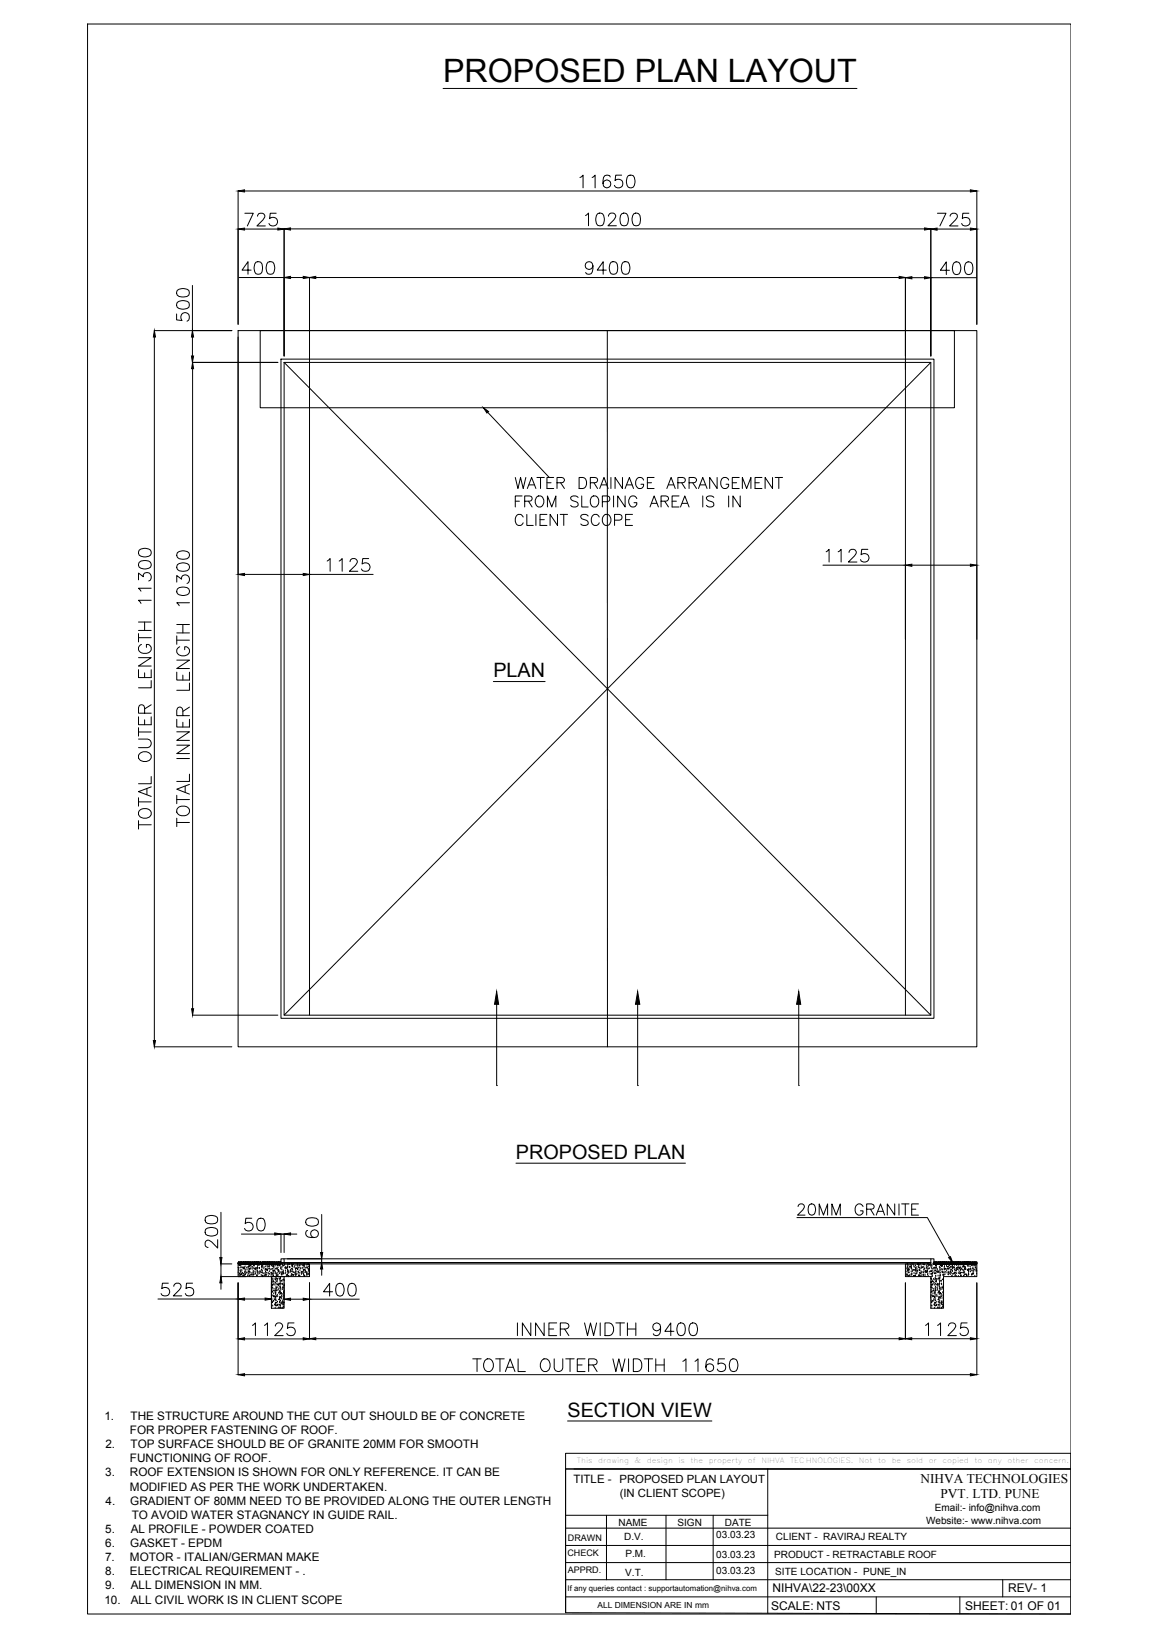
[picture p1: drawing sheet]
<svg xmlns="http://www.w3.org/2000/svg" width="297mm" height="420mm" viewBox="0 0 297 420" stroke-linecap="round" stroke-linejoin="round" font-family="sans-serif">
<defs><g id="words">
<text font-size="8.3" x="113.7" y="20.9">PROPOSED PLAN LAYOUT</text>
<text font-size="6.2" x="203.9" y="313.3">20MM GRANITE</text>
<g font-size="5.1">
<text x="126.7" y="174">PLAN</text>
<text x="132.5" y="297.7">PROPOSED PLAN</text>
<text x="145.7" y="363.9">SECTION VIEW</text>
</g>
<g font-size="3.4">
<text x="236.3" y="380.8">NIHVA TECHNOLOGIES</text>
<text x="241.5" y="384.7">PVT. LTD. PUNE</text>
</g>
<g font-size="3.1">
<text x="198" y="413.4">SCALE: NTS</text>
<text x="198.3" y="409">NIHVA\22-23\00XX</text>
<text x="247.8" y="413.4">SHEET: 01 OF 01</text>
<text x="258.9" y="409">REV- 1</text>
</g>
<g font-size="3">
<text x="26.8" y="364.6">1.</text>
<text x="33.5" y="364.6">THE STRUCTURE AROUND THE CUT OUT SHOULD BE OF CONCRETE</text>
<text x="27.1" y="371.9">2.</text>
<text x="33.4" y="368.3">FOR PROPER FASTENING OF ROOF.</text>
<text x="33.5" y="371.9">TOP SURFACE SHOULD BE OF GRANITE 20MM FOR SMOOTH</text>
<text x="33.4" y="375.6">FUNCTIONING OF ROOF.</text>
<text x="27" y="379.2">3.</text>
<text x="33.4" y="379.2">ROOF EXTENSION IS SHOWN FOR ONLY REFERENCE. IT CAN BE</text>
<text x="33.4" y="382.8">MODIFIED AS PER THE WORK UNDERTAKEN.</text>
<text x="147.2" y="381">TITLE - PROPOSED PLAN LAYOUT</text>
<text x="27.1" y="386.4">4.</text>
<text x="33.4" y="386.4">GRADIENT OF 80MM NEED TO BE PROVIDED ALONG THE OUTER LENGTH</text>
<text x="27" y="393.7">5.</text>
<text x="33.6" y="393.7">AL PROFILE - POWDER COATED</text>
<text x="33.8" y="390.1">TO AVOID WATER STAGNANCY IN GUIDE RAIL.</text>
<text x="27" y="401">7.</text>
<text x="27" y="397.3">6.</text>
<text x="33.4" y="401">MOTOR - ITALIAN/GERMAN MAKE</text>
<text x="33.4" y="397.3">GASKET - EPDM</text>
<text x="27" y="404.6">8.</text>
<text x="33.4" y="404.6">ELECTRICAL REQUIREMENT - .</text>
<text x="26.8" y="411.8">10.</text>
<text x="27" y="408.2">9.</text>
<text x="33.6" y="408.2">ALL DIMENSION IN MM.</text>
<text x="33.6" y="411.8">ALL CIVIL WORK IS IN CLIENT SCOPE</text>
</g>
<text font-size="2.9" x="159.1" y="384.5">(IN CLIENT SCOPE)</text>
<g font-size="2.6">
<text x="240" y="388.2">Email:- info@nihva.com</text>
<text x="158.8" y="391.8">NAME</text>
<text x="160.3" y="395.5">D.V.</text>
<text x="173.9" y="391.8">SIGN</text>
<text x="183.9" y="395">03.03.23</text>
<text x="186.1" y="391.8">DATE</text>
<text x="199.2" y="395.6">CLIENT - RAVIRAJ REALTY</text>
<text x="237.7" y="391.3">Website:- www.nihva.com</text>
<text x="160.6" y="399.9">P.M.</text>
<text x="183.9" y="400.2">03.03.23</text>
<text x="198.8" y="400.2">PRODUCT - RETRACTABLE ROOF</text>
<text x="160.5" y="404.7">V.T.</text>
<text x="183.9" y="404.4">03.03.23</text>
<text x="199.1" y="404.5">SITE LOCATION - PUNE_IN</text>
</g>
<g font-size="2.3">
<text x="145.8" y="395.6">DRAWN</text>
<text x="145.7" y="399.5">CHECK</text>
<text x="145.8" y="403.9">APPRD.</text>
</g>
<text font-size="2.2" x="153.4" y="413.1">ALL DIMENSION ARE IN mm</text>
<text font-size="2" x="145.7" y="408.5">If any queries contact : supportautomation@nihva.com</text>
<g font-size="1.9">
<text x="148.1" y="375.7">This</text>
<text x="153.6" y="375.7">drawing</text>
<text x="162.9" y="375.7">&amp;</text>
<text x="166.1" y="375.7">design</text>
<text x="174.2" y="375.7">is</text>
<text x="177.3" y="375.7">the</text>
<text x="181.9" y="375.7">property</text>
<text x="192" y="375.7">of</text>
<text x="195.5" y="375.7">NIHVA</text>
<text x="202.8" y="375.7">TECHNOLOGIES.</text>
<text x="220.5" y="375.7">Not</text>
<text x="225.4" y="375.7">to</text>
<text x="228.9" y="375.7">be</text>
<text x="232.8" y="375.7">sold</text>
<text x="238.4" y="375.7">or</text>
<text x="242" y="375.7">copied</text>
<text x="250.2" y="375.7">to</text>
<text x="253.6" y="375.7">any</text>
<text x="258.6" y="375.7">other</text>
<text x="265.5" y="375.7">concern.</text>
</g>
</g></defs>
<!-- layer: 0 -->
<g fill="none" stroke="#000" stroke-width=".26">
<path d="M22.5 6.2h252.5v408.3h-252.5zM61.1 49v34.3M62.8 49.1h186.3M62.8 58.8h8.5M62.9 54.8h2.1l-1.5 3.2M66.1 55.5l.2-.4a1.01 1.01 0 0 1 1.7 .3v.3l-.5 .8-1.5 1.5h2.1M70.9 54.8h-1.5l-.2 1.4a1.16 1.16 0 0 1 1.8-.1 1.16 1.16 0 0 1-.3 1.8 1.16 1.16 0 0 1-1.7-.5M72.9 58.8v32.6M74.6 58.8h162.8M148.9 45.6l.8-.6v3.2M150.3 55.4l.8-.7v3.3M152 45.6l.8-.6v3.2"/>
<path d="M153.4 54.9a1.04 1.04 0 0 1 1.6 .5 2.68 2.68 0 0 1-.3 2.5 1.12 1.12 0 0 1-1.6-.5 2.65 2.65 0 0 1 .3-2.5zM156.2 55.5l.3-.6 .9-.2a.84 .84 0 0 1 .5 1.3l-1.8 2h2.1M156.7 45.5a.96 .96 0 0 0-.9-.5 .96 .96 0 0 0-.9 .6 2.43 2.43 0 0 0 .4 2.5 1 1 0 0 0 1.4-.5 1 1 0 0 0-.7-1.3 1 1 0 0 0-1.2 .8M159.6 45h-1.5l-.2 1.4a1.14 1.14 0 0 1 1.7 0 1.14 1.14 0 0 1-.2 1.7 1.14 1.14 0 0 1-1.7-.5M159.6 54.9a1.01 1.01 0 0 1 1.6 .5 2.68 2.68 0 0 1-.3 2.5 1.14 1.14 0 0 1-1.6-.5 2.83 2.83 0 0 1 .3-2.5zM161.3 45.1a1.12 1.12 0 0 1 1.6 .5 2.65 2.65 0 0 1-.3 2.5 1.04 1.04 0 0 1-1.6-.5 2.68 2.68 0 0 1 .3-2.5zM162.7 54.9a1.05 1.05 0 0 1 1.6 .5 2.87 2.87 0 0 1-.3 2.5 1.08 1.08 0 0 1-1.6-.5 2.65 2.65 0 0 1 .3-2.5zM239 58.8v32.6M240.6 58.8h8.5M240.7 54.8h2.2l-1.6 3.2M243.9 55.5l.4-.6 .9-.1a.78 .78 0 0 1 .5 1.2l-1.9 2h2.2M248.8 54.8h-1.6l-.1 1.4a1.14 1.14 0 0 1 1.7 0 1.14 1.14 0 0 1-.3 1.7 1.14 1.14 0 0 1-1.6-.5"/>
<path d="M250.8 49v34.3M45.5 77.7a2.53 2.53 0 0 1 3 0 1.12 1.12 0 0 1-.5 1.5 2.65 2.65 0 0 1-2.5-.3l-.2-.4zM45.5 74.6a2.53 2.53 0 0 1 3 0 1.14 1.14 0 0 1-.5 1.5 2.83 2.83 0 0 1-2.5-.3l-.2-.5zM49.4 73.3v11.6M61.3 71.3h11.6M64.5 69.4h-2.4l1.6-2.2v3.2M65.7 67.3a1.14 1.14 0 0 1 1.6 .5 2.87 2.87 0 0 1-.4 2.5 1.08 1.08 0 0 1-1.5-.5 2.68 2.68 0 0 1 .3-2.5zM68.8 67.3a1.12 1.12 0 0 1 1.6 .5 2.68 2.68 0 0 1-.3 2.5 1.12 1.12 0 0 1-1.6-.5 2.68 2.68 0 0 1 .3-2.5zM74.6 71.3h3.3M79.5 71.2v189.5M81.1 71.3h149.7M152.2 68.3a1 1 0 0 1-1.3 .9 1 1 0 0 1-.4-1.6 1 1 0 0 1 1.6 .1 2.88 2.88 0 0 1-.3 2.6 1 1 0 0 1-1.4-.3"/>
<path d="M155.7 69.4h-2.4l1.6-2.2v3.2M156.9 67.3a1.14 1.14 0 0 1 1.6 .5 2.87 2.87 0 0 1-.4 2.5 1.08 1.08 0 0 1-1.5-.5 2.68 2.68 0 0 1 .3-2.5zM160 67.3a1.12 1.12 0 0 1 1.5 .5 2.68 2.68 0 0 1-.3 2.5 1.12 1.12 0 0 1-1.5-.5 2.68 2.68 0 0 1 .3-2.5zM232.5 71.2v189.5M234.1 71.3h3.3M239 71.3h11.6M243.8 69.4h-2.4l1.6-2.1v3.2M245 67.4a1.01 1.01 0 0 1 1.5 .5 2.58 2.58 0 0 1-.3 2.4 1.01 1.01 0 0 1-1.5-.4 2.58 2.58 0 0 1 .3-2.5zM248.1 67.4a1.05 1.05 0 0 1 1.5 .5 2.76 2.76 0 0 1-.3 2.4 1.01 1.01 0 0 1-1.5-.4 2.58 2.58 0 0 1 .3-2.5zM39.6 84.9h19.9M39.6 86.6v180.6M45.3 80.6v1.6l1.4 .1a1.16 1.16 0 0 1 0-1.7 1.16 1.16 0 0 1 1.8 .2 1.16 1.16 0 0 1-.5 1.7"/>
<path d="M49.4 93.1h21.9M49.4 86.6v4.8M49.4 94.7v164.4M61.1 84.9h189.7v183.9h-189.7zM61.1 86.6v61M66.8 84.9h178.2v19.8h-178.2zM72.1 92.2h167.7v169.3h-167.7zM72.9 93.1h166.1v167.6h-166.1zM72.9 93.1l166.1 167.6M155.9 84.9l.1 183.9M239 93.1l-166.1 167.6M125.2 105.9l15.8 16.7"/>
<path d="M132.3 122.6l.7 2.9 .6-2.9 .7 2.9 .7-2.9M132.3 128.7h1.1M134 127.4h-1.7v2.8M134.3 132.8a1.05 1.05 0 0 0-1.2-.7 1.05 1.05 0 0 0-.8 1.1 1.22 1.22 0 0 0 .2 1.4 1.22 1.22 0 0 0 1.4 .2l.4-.5M134.7 128.7l1.7-.1a.7 .7 0 0 0 0-1.1l-1.7-.1v2.8M135.3 132.1v2.8h1.6M135.4 125.5l1.1-2.9 1.1 2.9M135.7 128.7l.9 1.5M135.8 124.5h1.4M137.6 132.1v2.8M137.7 127.7a1.07 1.07 0 0 1 1.2-.3 1.07 1.07 0 0 1 .7 1 1.28 1.28 0 0 1-.3 1.4 1.28 1.28 0 0 1-1.3 .3 1.76 1.76 0 0 1-.3-2.4zM137.8 122.6h1.9"/>
<path d="M138.6 133.5h1.1M138.8 122.6v2.9M140.4 132.1h-1.8v2.8h1.8M140.4 124h1.1M140.5 130.2v-2.8l1.1 2.8 1.1-2.8v2.8M142.2 122.6h-1.8v2.9h1.8M143 124h1.2a.7 .7 0 0 0 .5-1.1l-.5-.3h-1.2v2.9M143.1 132.1v2.8l-1.9-2.8v2.8M143.8 132.1h1.9M143.9 124l1 1.5M144.7 132.1v2.8M148.4 127.7a1.31 1.31 0 0 0-1.9 0 .75 .75 0 0 0 .6 .9l.8 .2a.72 .72 0 0 1 .5 1 1.23 1.23 0 0 1-1.9 0"/>
<path d="M148.7 122.6h.9a1.52 1.52 0 0 1 1 1.4 1.52 1.52 0 0 1-1 1.5h-.9zM149.4 127.4v2.8h1.6M151 132.5a1.07 1.07 0 0 0-1-.4 1.07 1.07 0 0 0-.9 .7l.3 .4 1.1 .4a.69 .69 0 0 1 .5 .5 .69 .69 0 0 1-.3 .7 1.35 1.35 0 0 1-1.6-.2M151.6 124l1.6-.1a.7 .7 0 0 0 0-1.1l-1.6-.2v2.9M151.8 127.7a1.06 1.06 0 0 1 1.2-.3 1.06 1.06 0 0 1 .7 1 1.28 1.28 0 0 1-.3 1.4 1.28 1.28 0 0 1-1.3 .3 1.89 1.89 0 0 1-.3-2.4zM152.5 124l.9 1.5M153.8 132.8a1.05 1.05 0 0 0-1.2-.7 1.05 1.05 0 0 0-.8 1.1 1.22 1.22 0 0 0 .3 1.4 1.22 1.22 0 0 0 1.3 .2l.4-.5M154 125.5l1.1-2.9 1 2.9M154.4 124.5h1.3M154.6 128.8l1.7-.1a.76 .76 0 0 0 .2-.8 .76 .76 0 0 0-.6-.5h-1.3v2.8M155.2 132.2a1.38 1.38 0 0 1 1.6 .7 1.38 1.38 0 0 1-.3 1.7 1.06 1.06 0 0 1-1.1 .3 1.06 1.06 0 0 1-.8-1 1.69 1.69 0 0 1 .6-1.7zM156.8 122.6v2.9"/>
<path d="M157.5 127.4v2.8M157.8 133.6h1.2a.74 .74 0 0 0 .7-.8 .74 .74 0 0 0-.7-.7h-1.2v2.8M159.8 122.6v2.9l-1.9-2.9v2.9M160.5 125.5l1.1-2.9 1 2.9M160.5 127.4v2.8l-1.9-2.8v2.8M160.6 133.5h1.1M160.9 124.5h1.4M162.4 132.1h-1.8v2.8h1.8M163.5 128a1.07 1.07 0 0 0-1.2-.6 1.07 1.07 0 0 0-.9 1 1.28 1.28 0 0 0 .3 1.4 1.28 1.28 0 0 0 1.4 .3l.4-.6v-.4h-.7M165.2 123.3a1.04 1.04 0 0 0-1.2-.7 1.04 1.04 0 0 0-.8 1.1 1.28 1.28 0 0 0 .3 1.3 1.28 1.28 0 0 0 1.3 .3l.4-.5v-.4h-.7M166.2 124h1.1M166.9 130.2l1-2.8 1.1 2.8"/>
<path d="M167.3 129.3h1.3M167.9 122.6h-1.7v2.9h1.7M169.7 128.7h1.2a.7 .7 0 0 0 .6-1.1l-.6-.2h-1.2v2.8M170.6 128.7l1 1.5M171.2 125.5l1.1-2.9 1.1 2.9M171.6 124.5h1.4M172.6 128.7h1.1M174 124l1.7-.1a.7 .7 0 0 0 0-1.1l-1.7-.2v2.9M174.3 127.4h-1.7v2.8h1.7M174.7 130.2l1.1-2.8 1.1 2.8M175 124l.9 1.5M175.1 129.3h1.4"/>
<path d="M176.9 124h1.2a.7 .7 0 0 0 .5-1.1l-.5-.3h-1.2v2.9M177.8 124l1 1.5M179.3 125.5l1.1-2.9 1.1 2.9M179.7 124.5h1.4M180.4 127.4v2.8M183.3 127.7a1.31 1.31 0 0 0-1.9 0v.3a1.89 1.89 0 0 0 1.6 1 .7 .7 0 0 1 0 1.1 1.32 1.32 0 0 1-1.6-.3M184.1 122.6v2.9l-1.9-2.9v2.9M187.1 123.3a1.04 1.04 0 0 0-1.2-.7 1.04 1.04 0 0 0-.9 1.1 1.25 1.25 0 0 0 .3 1.3 1.25 1.25 0 0 0 1.3 .3l.5-.5v-.4h-.7M187.1 127.4v2.8M188 124h1.1M189.8 122.6h-1.8v2.9h1.8M190 127.4v2.8l-1.8-2.8v2.8"/>
<path d="M190.6 125.5v-2.9l1.1 2.9 1.1-2.9v2.9M193.8 124h1.1M195.6 122.6h-1.8v2.9h1.8M198.3 122.6v2.9l-1.9-2.9v2.9M199 122.6h1.9M199.9 122.6v2.9M35.6 148.9v-1.7l1.2 .9a1.05 1.05 0 0 1 1.2-1.1 1.05 1.05 0 0 1 .8 1.4l-.1 .5-.5 .3M35.6 159.8h3.2M35.7 144.4a2.48 2.48 0 0 1 3 0 1.01 1.01 0 0 1-.5 1.6 2.58 2.58 0 0 1-2.5-.3l-.1-.5zM35.7 141.3a2.48 2.48 0 0 1 3 0 1.04 1.04 0 0 1-.5 1.6 2.58 2.58 0 0 1-2.5-.3l-.1-.5zM37.1 159.8v2.1M38.8 154.2h-3.2l.6 .8"/>
<path d="M38.8 151.1h-3.2l.6 .7M45.4 149.5v-1.7l1.2 .9a1.05 1.05 0 0 1 1.2-1.1 1.05 1.05 0 0 1 .8 1.4l-.3 .7-.3 .1M45.6 151.2a2.48 2.48 0 0 1 2.9 0 1.01 1.01 0 0 1-.5 1.6 2.58 2.58 0 0 1-2.4-.3l-.2-.5zM45.6 145a2.48 2.48 0 0 1 2.9 0 1.05 1.05 0 0 1-.5 1.6 2.76 2.76 0 0 1-2.4-.4l-.2-.4zM45.6 141.9a2.48 2.48 0 0 1 2.9 0 1.05 1.05 0 0 1-.5 1.6 2.76 2.76 0 0 1-2.4-.3l-.2-.5zM48.6 154.8h-3.2l.6 .8M62.8 147.5h15.1M79.5 147.5h16.3M84 144.1l.8-.6v3.2M87.1 144.1l.7-.6v3.2M89.9 144.3l.3-.7 .9-.1a.84 .84 0 0 1 .5 1.2l-1.9 2h2.2M94.7 143.5h-1.6l-.1 1.4a1.16 1.16 0 0 1 1.7-.1 1.16 1.16 0 0 1-.2 1.8 1.16 1.16 0 0 1-1.7-.5"/>
<path d="M211.3 145.1h21.2M212.1 141.7l.8-.6v3.2M215.2 141.7l.7-.6v3.2M218 141.9l.3-.6 .9-.2a.91 .91 0 0 1 .7 .8 .91 .91 0 0 1-.5 .9l-1.6 1.5h2.2M222.8 141.1h-1.6l-.1 1.4a1.15 1.15 0 0 1 1.7-.1 1.15 1.15 0 0 1-.2 1.7 1.15 1.15 0 0 1-1.7-.4M234.1 145.1h15M250.8 145.1v19.1M35.6 172v2h3.2v-2M35.6 168.9h3.2l-3.2 2.2h3.2M35.6 162.7v2.2M35.6 163.8h3.2M35.6 161.9h3.2"/>
<path d="M36.3 165.5a1.18 1.18 0 0 0-.8 1.4 1.18 1.18 0 0 0 1.3 .9 1.4 1.4 0 0 0 1.5-.3 1.4 1.4 0 0 0 .4-1.5l-.3-.4-.8-.1v.8M37.1 172.8v1.2M38.8 174.8v1.8h-3.2M45.4 172.6v2.1h3.2v-2.1M45.4 169.5h3.2l-3.2 2.2h3.2M45.4 163.3v2.2M45.4 164.4h3.2M45.4 162.5h3.2M45.4 160.4h3.2M46.1 166.1a1.2 1.2 0 0 0-.7 1.4 1.2 1.2 0 0 0 1.2 .9 1.41 1.41 0 0 0 1.6-.3 1.41 1.41 0 0 0 .3-1.5l-.6-.5h-.5v.8M46.9 160.4v2.1M46.9 173.4v1.3"/>
<path d="M48.6 175.4v1.9h-3.2M126.7 175h13.3M35.6 189.8h2.3a1.11 1.11 0 0 1 .9 1.1 1.11 1.11 0 0 1-.9 1.1h-2.3M35.6 184.1v2h3.2v-2M35.6 186.9v2.1M35.6 188h3.2M35.7 193.7a1.87 1.87 0 0 1 3.1 .3 1.69 1.69 0 0 1-1.2 1.6 1.69 1.69 0 0 1-1.9-.7l-.1-.3zM37.1 183.2l-.1-1.9a.76 .76 0 0 0-1.3 0l-.1 1.9h3.2M37.1 184.9v1.2M38.8 199.4v1.9h-3.2M38.8 181l-1.7 1.1M45.4 191.4h3.2l-3.2 2.1h3.2"/>
<path d="M45.4 187.9h3.2l-3.2 2.2h3.2M45.4 184.7v2h3.2v-2M45.4 194.8h3.2M46.9 183.8v-1.4a.86 .86 0 0 0-.9-.8l-.3 .2-.3 .6v1.4h3.2M46.9 185.5v1.2M48.6 198.8v1.9h-3.2M48.6 181.6l-1.7 1.1M35.6 211.8h3.2M35.6 204.9v2.1M35.6 210.8v2.1M35.6 205.9h3.2M35.7 208.3a1.9 1.9 0 0 1 3.1 .3 1.69 1.69 0 0 1-1.2 1.6 1.69 1.69 0 0 1-1.9-.7l-.1-.3z"/>
<path d="M37.7 202.6v1.5M38.8 202.1l-3.2 1.2 3.2 1.2M45.4 211.2h3.2M45.4 204.2v2.2M45.4 210.1v2.2M45.4 205.3h3.2M45.6 207.6a1.9 1.9 0 0 1 3 .4 1.69 1.69 0 0 1-1.2 1.6 1.69 1.69 0 0 1-1.8-.7l-.2-.3zM47.5 201.9v1.6M48.6 201.5l-3.2 1.2 3.2 1.2M127.5 257.9v20.9h.2M163.7 257.9v20.9h.2M205.1 257.9l.1 20.9"/>
<path d="M39.6 268.8h19.9M49.4 260.7h21.9M132.5 298.7h43.5M52.8 315.7a2.55 2.55 0 0 1 3 0 1.12 1.12 0 0 1-.5 1.6 2.68 2.68 0 0 1-2.5-.3zM52.8 312.6a2.55 2.55 0 0 1 3 0 1.14 1.14 0 0 1-.5 1.6 2.87 2.87 0 0 1-2.5-.4zM55.9 318.4v2.1l-1.5-1.5a.99 .99 0 0 0-1.4-.3 1.09 1.09 0 0 0-.2 1.4l.6 .3M56.7 311.3v11.6M62 316.9h8.5M64.6 312.9h-1.5l-.2 1.4a1.16 1.16 0 0 1 1.8-.1 1.16 1.16 0 0 1-.2 1.8 1.16 1.16 0 0 1-1.7-.5M66.4 313a1.08 1.08 0 0 1 1.5 .5 2.65 2.65 0 0 1-.3 2.5 1.05 1.05 0 0 1-1.6-.5 2.87 2.87 0 0 1 .4-2.5zM72.1 316.9v4.8M72.1 316.9h.8"/>
<path d="M72.9 316.9v4.8M74.6 316.9h1.6M78.7 313.2a2.53 2.53 0 0 1 2.9 0 1.08 1.08 0 0 1-.4 1.5 2.65 2.65 0 0 1-2.5-.3l-.2-.4zM79 316a.9 .9 0 0 0-.3 1.4 2.53 2.53 0 0 0 2.9 0 1 1 0 0 0-.4-1.5 1 1 0 0 0-1.4 .7 1 1 0 0 0 .9 1.2M82.6 311.9v9.8M204.6 312.7h33.5l5.7 10.2M40.6 333.6h20.5M43.2 329.6h-1.5l-.2 1.3a1.16 1.16 0 0 1 1.8 0 1.16 1.16 0 0 1-.2 1.8 1.16 1.16 0 0 1-1.7-.5M44.6 330.4l.4-.7 .9-.1a.84 .84 0 0 1 .5 1.2l-1.9 2h2.2M49.4 329.6h-1.5l-.1 1.3a1.15 1.15 0 0 1 1.7 .1 1.15 1.15 0 0 1-.3 1.7 1.15 1.15 0 0 1-1.6-.5M56.7 324.6h2.8M56.7 327.9h6.5"/>
<path d="M56.7 324.6v3.3M56.7 329.5v1.6M61.1 324.6h11v-1.3h.8v1.3h6.6v3.3h-18.4zM61.1 324.3h11v.3h-11zM61.1 325.6l.2-.1zM61.1 329.5v23.6M61.2 326.9h.1M61.2 324.3h.1M61.2 324.5h.1M61.2 324.6h.1M61.3 326.1h.1M61.3 324.3h.1"/>
<path d="M61.3 324.4l-.1 .1 .1-.1M61.3 324.3h.1l-.1 .1M61.3 324.5l-.2 .1M61.3 324.8h.1zM61.3 324.3l-.2 .1M61.3 324.4l-.1 .1M61.3 325.7h.1M61.3 326.4h.1M61.3 327.5h.1M61.3 324.9h.1M61.3 324.4h.1M61.4 324.4l-.1 .1"/>
<path d="M61.4 324.6h.1M61.4 327.7h.1M61.4 324.3h-.1M61.4 324.3l-.1 .1M61.5 324.3h.1M61.5 324.3l-.1 .1M61.5 324.4l-.2 .2M61.5 324.5l-.1 .1M61.5 324.4h.1M61.5 324.5h.1M61.5 324.6h.1M61.5 327l.1 .1"/>
<path d="M61.6 327.1h.1M61.6 327v.1M61.6 324.3l-.3 .3M61.6 324.3l-.1 .1M61.6 324.3h.1M61.6 324.3l-.1 .3M61.6 324.4l-.1 .1M61.6 324.8l.1 .2h-.2zM61.7 324.3h-.1M61.7 324.5l-.1 .1M61.7 326.5h.1M61.7 324.3l-.1 .2"/>
<path d="M61.7 324.5l.2-.2-.4 .3M61.7 324.6h.1M61.7 324.6h-.1M61.8 324.3h-.2M61.8 324.3h.1M61.8 327.6h.1M61.8 324.3l-.2 .3M61.8 324.4h.1M61.8 324.6h.1M61.8 326.2h.1M61.8 326.9h.1M61.8 325.6h.1"/>
<path d="M61.8 326.7h.1M61.8 324.5l-.1 .1M61.9 324.9h.1M61.9 325.5h.1M61.9 327.2v.1h-.1l.1-.1M61.9 324.6h-.1M61.9 324.3h-.1M62 324.8h.1M62 324.3h-.1M62 324.3h.1M62 324.5l-.1 .1M62 327.1h.1z"/>
<path d="M62 324.3l-.2 .1M62 324.4l-.1 .1M62 324.5h.1M62.1 324.6h.1M62.1 324.3l-.3 .3M62.1 326.3h.1M62.1 324.3l-.1 .1M62.1 324.3h.1M62.1 324.3v.1M62.1 324.4v.1M62.2 325.6h.1M62.2 324.5l-.1 .1"/>
<path d="M62.2 324.6h.1M62.2 324.3h-.1M62.2 324.6h-.1M62.3 327h.1M62.3 324.3l-.2 .2M62.3 324.4l-.1 .1M62.3 324.3h.1M62.3 324.3h-.1M62.3 327.8h.1M62.3 324.4l.1-.1-.4 .3 .1-.1M62.3 324.3l-.1 .1M62.3 324.6h.1"/>
<path d="M62.4 324.4l-.2 .1M62.4 324.4l-.1 .1M62.4 324.5l-.1 .1M62.4 324.4h.1M62.4 324.6h.1M62.4 324.8h.1M62.4 324.3h.1M62.4 325.9h.1M62.4 324.3v.1M62.5 324.3h.1M62.5 324.3l-.1 .1M62.5 324.5l-.1 .1"/>
<path d="M62.5 325.7l.1-.1zM62.5 324.3l-.2 .3M62.5 327.3h.1M62.5 324.6h.1M62.5 327.8h.1M62.5 324.5h.1M62.6 324.5l-.2 .1M62.6 324.5l-.1 .1 .1-.1M62.6 324.6h.1M62.6 324.3l-.1 .1M62.6 325.7l.1-.1zM62.6 324.3h.1"/>
<path d="M62.7 325.5h.1M62.7 324.3h.1M62.7 324.4l-.1 .1M62.7 324.3l-.1 .1M62.7 324.3l-.1 .2M62.7 324.4h.1M62.7 324.6h.1M62.7 324.3h-.1M62.7 324.5v.1M62.8 324.4l-.1 .1M62.8 324.6h.1M62.8 333.6h5.3"/>
<path d="M62.8 327.7h.1M62.8 324.3h-.1M62.8 324.3l-.1 .1M62.8 324.3h.1M62.9 326.8h.1M62.9 327.4h.1M62.9 327h.1M62.9 324.3l-.3 .2M62.9 324.4h.1M62.9 324.5l-.1 .1M62.9 324.6h.1M62.9 324.4h-.1"/>
<path d="M62.9 325.4h.1M62.9 326.1h.1M62.9 324.3l-.1 .1M62.9 324.4l-.1 .1M62.9 324.3l-.3 .3M62.9 324.7h.1M62.9 326.3h.1M62.9 326.7h.1M62.9 324.3v.1M62.9 324.3h.1M62.9 324.6l.3-.3-.3 .3M63 324.3h.1"/>
<path d="M63 324.3l-.1 .1M63 324.5l-.1 .1M63 327.1l-.1 .2 .1-.2M63 324.4l-.1 .1M63 324.5h.1M63.1 324.9h.1M63.1 324.3l-.1 .1M63.1 324.5l-.1 .1M63.1 324.5h.1M63.1 324.6h.1M63.1 324.3l-.3 .3M63.1 324.3h-.1"/>
<path d="M63.2 324.3h.1M63.2 324.4l-.1 .1M63.2 324.7h.1M63.2 324.4h.1M63.2 324.6h.1M63.3 324.6h-.1M63.3 324.6h.1M63.3 325.7h.1M63.3 324.3l-.2 .2M63.3 324.3l-.1 .1M63.3 324.3h.1M63.3 324.4l-.1 .1"/>
<path d="M63.4 326.9h.1M63.4 327h.1M63.4 324.4h.1M63.4 324.5l-.1 .1M63.4 324.6h.1M63.4 324.3l-.4 .3M63.4 326.2h.1M63.4 324.3l-.3 .3M63.4 324.5h.1M63.5 324.3l-.1 .1M63.5 324.3h.1M63.5 324.4v.1"/>
<path d="M63.6 324.5h.1M63.6 324.6h.1M63.6 324.3l-.3 .2M63.6 327.6h.1M63.6 327.8h.1M63.6 324.3h.1M63.6 324.5l.1 .1M63.6 324.3l-.3 .3M63.7 325.7h.1M63.7 324.3h.1M63.7 324.3l-.2 .3M63.7 325.3l.1-.2 .1 .3z"/>
<path d="M63.7 324.6h.1M63.7 324.4h.1M63.7 326.5l.2-.1zM63.8 327.1h.1M63.8 324.6h.1M63.8 324.4h.1M63.8 324.3l-.4 .3M63.8 324.3l-.3 .3M63.8 324.3h.1M63.8 324.4v.1M63.9 324.4h.1M63.9 324.5l-.1 .1"/>
<path d="M63.9 324.3l-.4 .3M63.9 327.3h.1M63.9 326.1h.1M63.9 324.5l.3-.2-.2 .3M63.9 324.5h.1M63.9 324.3l-.2 .3M63.9 324.4v.1M64 325.9h.1M64 326.6h.1M64 325.3h.1M64 324.5v.1M64 324.3h.1"/>
<path d="M64 325.2h.1M64 324.3l-.1 .1M64 324.4l-.1 .1M64.1 326.8h.1M64.1 324.3h-.1M64.1 324.4l-.1 .1M64.1 324.3h.1M64.1 324.5l-.1 .1M64.1 324.5h.1M64.1 324.6h.1M64.1 324.6h-.1M64.1 326.1h.1"/>
<path d="M64.1 327.5l-.1 .2zM64.2 326.8h.1M64.2 324.9h.1M64.2 324.3h-.1M64.2 324.3h.1M64.2 324.4l-.1 .1M64.2 324.4l-.1 .2M64.2 324.6h.1M64.2 324.4h.1M64.2 324.5l-.1 .1M64.2 325.7l-.1 .2zM64.2 325l.1-.1z"/>
<path d="M64.3 324.4l-.1 .2M64.3 324.5l.1-.1-.1 .2M64.3 324.6h-.1M64.3 324.3h-.1M64.3 324.3l-.1 .1M64.3 324.6h.1M64.3 324.3h.1M64.3 324.3v.1M64.4 324.3l-.1 .2M64.4 324.5l-.1 .1M64.4 327.4l.1-.1zM64.4 325.7h.1"/>
<path d="M64.4 324.3h.1M64.5 325.3h.1M64.5 327.1h.1M64.5 324.6h.1M64.5 324.3h.1M64.5 324.5l-.1 .1M64.5 324.3l-.1 .1M64.5 324.4l-.1 .1M64.5 324.3l-.3 .3M64.6 324.3h-.1M64.6 324.3h.1M64.6 324.6h.1"/>
<path d="M64.7 324.3l-.2 .2M64.7 324.3h-.1M64.7 324.3h.1M64.7 324.4l-.1 .2M64.7 324.6h.1M64.7 326h.1M64.7 324.4l-.2 .2M64.7 324.3l-.2 .3M64.7 324.5l-.1 .1M64.8 324.3l-.5 .3 .1-.2M64.8 324.6h.1M64.8 324.3h-.1"/>
<path d="M64.8 324.3l-.1 .1M64.9 325.5h.1M64.9 324.6h.1M64.9 324.3h.1M64.9 324.3l-.1 .1M64.9 324.3l-.2 .3M64.9 324.5l-.1 .1M64.9 327.9h.1M64.9 327.4h.1M64.9 326.9h.1M64.9 324.5v.1M64.9 327.3h.2z"/>
<path d="M65 327.1h.1M65 324.6h.1M65 324.3l-.3 .3M65 324.3h.1M65 324.5l-.1 .1M65 325.8h.1M65 326.5h.1M65 324.4l-.1 .1M65.1 325.1h.1M65.1 324.3l-.2 .1M65.1 324.4l-.2 .1M65.1 324.6h.1"/>
<path d="M65.1 324.5l-.1 .1M65.2 326.8h.1M65.2 324.3h-.1M65.2 324.6h.1M65.2 324.3l-.2 .2M65.2 324.3h.1M65.2 324.4l-.1 .2M65.2 324.5v.1M65.2 324.6l.4-.3-.3 .3M65.2 324.4h.1M65.3 325.1h.1M65.3 324.9h.1"/>
<path d="M65.3 324.4l-.1 .1M65.3 324.4l-.1 .2M65.3 324.5l-.1 .1M65.3 324.3l-.4 .3M65.3 324.3l-.1 .1M65.3 324.3h.1M65.4 326h.1M65.4 324.3h.1M65.4 324.3l-.1 .1M65.4 324.4l-.1 .1M65.4 324.5l-.1 .1M65.4 327.3h.1"/>
<path d="M65.4 324.5v.1M65.4 324.6h.1M65.4 325.8l.2-.1zM65.5 326.6h.1M65.5 324.6h.1M65.5 324.5l-.1 .1M65.5 325.7h.1M65.5 324.3h.1M65.5 324.4h.1M65.6 327.1h.1M65.6 324.4h.1M65.6 324.4l-.1 .1"/>
<path d="M65.6 324.5l-.1 .1M65.6 324.6h.1M65.7 324.3h.1M65.7 324.6h.1M65.7 324.6h-.1M65.7 324.3l-.1 .1M65.7 324.4l-.1 .2M65.7 325.9l-.1 .1zM65.7 324.5v.1M65.8 324.4l-.1 .2M65.8 324.5h.1M65.8 324.6h.1"/>
<path d="M65.8 324.3l-.3 .2M65.8 324.3l-.1 .1M65.8 324.5l-.1 .1M65.8 324.5l.2-.2-.5 .3M65.8 324.3h.1M65.9 324.3h.1M65.9 324.3l-.1 .1M65.9 327.5l.1-.1zM65.9 325.7l.1-.2 .1 .2zM66 324.7h.1M66 324.4l-.2 .1M66 324.4l.1-.1-.4 .3"/>
<path d="M66 324.5l-.2 .1M66 324.5h.1M66 324.6h-.1M66 327.7h.1M66 326.5h.1M66 324.5l-.1 .1M66 324.6h.1M66 324.5v.1M66 326.3h.1M66 327h.1M66 325.8h.1M66 324.3h.1"/>
<path d="M66.1 324.9h.1M66.1 325.7h.1M66.1 325.3h.1M66.1 324.4h.1M66.1 324.4l-.1 .1M66.1 324.6h.1M66.1 324.5l-.1 .1M66.2 326.7h.1M66.2 324.3l-.2 .2M66.2 324.3h-.1M66.2 324.6h.1M66.2 324.3l-.1 .1"/>
<path d="M66.2 324.3h.1M66.2 324.4l-.1 .2M66.2 324.6l.3-.3-.4 .3M66.3 327.3h.1M66.3 326.8h.1M66.3 324.3l-.1 .1M66.3 324.3h.1M66.3 324.5l-.1 .1M66.3 324.3l-.3 .2M66.3 324.5h.1M66.3 324.3l-.3 .3M66.3 324.6h.1"/>
<path d="M66.4 325h.1M66.4 324.3l-.1 .1M66.4 324.3h.1M66.4 324.4l-.1 .1M66.4 324.5l-.1 .1M66.5 324.4h.1M66.5 324.5h.1M66.5 324.6h.1M66.5 325h.1M66.5 325.7h.1M66.5 324.4l-.1 .1M66.5 324.3l-.2 .3"/>
<path d="M66.6 324.3h-.1M66.6 324.3l-.1 .1M66.6 324.4h.1M66.6 324.4l-.1 .1M66.6 324.5l-.1 .1M66.6 324.6h.1M66.6 325.8h.1M66.6 324.3l-.3 .3M66.7 327.1h.1M66.7 324.6h.1M66.7 326.6h.1zM66.7 324.3l-.3 .3"/>
<path d="M66.7 324.3h-.1M66.7 324.3l-.1 .1M66.8 326.5h.1M66.8 324.3h.1M66.8 324.3l-.2 .2M66.8 324.5l-.1 .1M66.8 324.5h.1M66.8 324.3h-.1M66.8 324.4l-.2 .2M66.8 324.3l-.2 .3M66.8 324.6h.1M66.9 324.3h.1"/>
<path d="M66.9 324.3l-.1 .1M66.9 324.4l-.1 .1M66.9 324.3l-.3 .3M66.9 324.4l-.1 .2M67 324.4l-.1 .1M67 324.4h.1M67 324.5l-.2 .1M67 324.6h.1M67 324.3h-.1M67 324.3l-.1 .1M67.1 327.6h.1M67.1 324.8h.1"/>
<path d="M67.1 324.3h-.1M67.1 324.3h.1M67.1 324.6h.1M67.1 326.9h.1M67.1 324.9h.1M67.1 324.3l-.1 .1M67.1 324.4l-.1 .1M67.1 324.4l-.2 .2M67.1 324.5l-.1 .1M67.1 325.5h.1M67.1 326.2h.1M67.1 324.4h.1"/>
<path d="M67.1 324.5v.1M67.1 324.3l-.3 .3M67.2 324.8h.1M67.2 324.5l-.1 .1M67.2 324.6h.1M67.2 326l-.1 .1zM67.2 325.1h.2zM67.2 324.3l-.3 .1M67.2 324.3l-.1 .1M67.3 327.7h.1M67.3 325.1h.1M67.3 324.3h.1"/>
<path d="M67.3 324.5l-.1 .1M67.3 325.7h.1M67.3 324.3l-.1 .1M67.4 326.5h.1M67.4 326.9h.1M67.4 324.3l-.2 .2M67.4 324.5h.1M67.4 324.6h.1M67.4 327.6h.1zM67.4 324.3l-.3 .3M67.4 324.3h.1M67.4 324.4l-.1 .1"/>
<path d="M67.4 324.4v.1M67.5 325h.1M67.5 324.4l-.2 .2M67.5 324.4h.1M67.5 324.6h.1M67.5 324.3l-.4 .3M67.5 327.1h.1M67.5 327.9h.1M67.5 324.3l-.1 .1M67.6 324.3l-.3 .1M67.6 324.3h.1M67.6 324.3l-.1 .1"/>
<path d="M67.6 324.4l-.2 .2M67.6 324.5v.1M67.7 324.5l-.1 .1M67.7 324.3l-.3 .3M67.7 324.3h.1M67.7 325.9h.1M67.7 324.3l-.1 .1M67.7 324.5h.1M67.8 325.5h.1M67.8 327.2h.1M67.8 324.3l-.3 .3M67.8 324.3h.1"/>
<path d="M67.8 324.3l-.1 .1M67.8 324.4l-.2 .1M67.8 324.3l-.1 .2M67.8 324.6h.1M67.9 324.8h.1M67.9 324.6h.1M67.9 324.3h-.1M67.9 324.3h.1M67.9 324.4l-.1 .1M67.9 327.5l.2-.1zM67.9 324.3l-.1 .1M67.9 324.4v.1"/>
<path d="M68 324.3l-.4 .3 .2-.1M68 324.4l-.1 .1M68 324.5l-.1 .1M68 324.6h.1M68 324.3l-.1 .1M68 324.6h-.1M68 324.4v.1M68.1 326.3h.1M68.1 327h.1M68.1 324.3h-.1M68.1 324.3l-.1 .1M68.1 324.3h.1"/>
<path d="M68.2 326.7h.1M68.2 327.4h.1M68.2 324.8h.1M68.2 324.3h.1M68.2 324.4l-.2 .2M68.2 324.5l-.1 .1M68.2 324.3h-.1M68.2 325.4h.1M68.2 326h.1M68.2 324.6h.1M68.2 324.3l-.3 .3M68.2 324.3v.1"/>
<path d="M68.2 325.8l.1 .2h-.2zM68.3 327.7h.1M68.3 324.3h.1M68.3 324.3l-.1 .1M68.3 324.4l-.1 .1M68.3 324.4l-.1 .2M68.3 324.6h.1M68.3 324.5l-.1 .1M68.4 324.5l-.2 .1M68.4 324.6h.1M68.4 324.3h-.2M68.4 324.6h-.1"/>
<path d="M68.4 326l.2-.1zM68.5 327.5h.1M68.5 327h.1M68.5 324.3l-.3 .2M68.5 324.3l-.2 .1M68.5 324.3h.1M68.5 324.4l-.1 .1M68.5 324.9h.1M68.5 324.5l-.1 .1M68.5 324.4h.1M68.5 324.6h.1M68.5 326.2h.1"/>
<path d="M68.5 324.3l-.2 .2M68.5 324.3v.1M68.6 326.2h.1M68.6 325.1h.1M68.6 324.3l-.1 .1M68.6 324.3h.1M68.6 325.4h.1M68.6 324.5v.1M68.7 324.3h.1M68.7 324.5h.1M68.7 324.5l-.1 .1M68.7 326.1l-.1 .1z"/>
<path d="M68.7 324.6h.1M68.7 324.3l-.2 .3M68.7 324.3v.1M68.8 324.3h.1M68.8 324.4l-.1 .1M68.8 326.9h.1M68.8 324.3l-.1 .1M68.8 324.3l-.1 .2M68.8 324.4h.1M68.8 327.8l.2-.1zM68.8 324.3l-.3 .3M68.9 327.2h.1"/>
<path d="M68.9 325.9h.1M68.9 324.6h.1M68.9 324.3h-.1M68.9 324.6h-.1M69 325.3h.1M69 324.3l-.1 .1M69 324.3h.1M69 324.4l-.1 .1M69 324.3l-.3 .3M69 324.4h.1M69 324.5l-.1 .1M69 324.6h.1"/>
<path d="M69 324.5v.1M69 324.4v.1M69.1 324.3l-.3 .2M69.1 324.3l-.1 .1M69.1 325.4h.1M69.1 324.3h.1M69.1 324.5l-.1 .1M69.2 327.3h.1M69.2 324.6h.1M69.2 324.4l-.2 .1M69.2 324.3h.1M69.2 324.5h.1"/>
<path d="M69.2 324.5l-.1 .1M69.2 325.9h.1M69.2 326.6h.1M69.2 324.3l-.2 .3M69.3 325.2h.1M69.3 324.9h.1M69.3 324.3l-.1 .1M69.3 324.6h.1M69.3 324.3h.1M69.3 324.4l-.1 .1M69.3 324.4h.1M69.3 324.4v.1"/>
<path d="M69.3 324.3v.1M69.4 326.1h.1M69.4 324.4l-.1 .1M69.4 324.6h.1M69.4 324.3l-.4 .3M69.4 324.3h-.1M69.5 324.3h.1M69.5 324.4l-.1 .1M69.5 324.4h.1M69.5 324.5l-.1 .1M69.5 324.6h.1M69.5 324.3l-.3 .3"/>
<path d="M69.6 327h.1M69.6 324.5l-.1 .1M69.6 324.5h.1M69.6 324.6h.1M69.6 324.3l-.3 .3M69.6 327.6h.1M69.6 324.3l-.1 .1M69.6 324.3h.1M69.6 324.3v.1M69.6 326.8h.2h-.1M69.7 327.3h.1M69.7 324.6h.1"/>
<path d="M69.7 324.4l-.1 .1M69.7 324.3h.1M69.7 324.5l-.1 .1M69.7 327.9h3.2v8.1h-3.2zM69.7 324.3h-.1M69.7 335.9l.1 .1M69.7 329.3v4.4M69.7 329.4h.1M69.7 330.5v.1M69.7 325.1h.1M69.7 324.3l-.3 .3M69.7 324.5h.1"/>
<path d="M69.7 332.7h.1M69.7 333.4h.1M69.7 333.1h.1M69.8 326h.1M69.8 324.6h.1M69.8 332h.1M69.8 334h.1M69.8 328.2l-.1 .2 .1-.2M69.8 324.3h.1M69.8 324.4l-.1 .1M69.8 324.4l-.2 .2M69.8 330.7h.1"/>
<path d="M69.8 331.4h.1M69.8 335.4h.1M69.8 330.1h.1M69.8 329.4h.1M69.8 331.8l.2-.2v.2zM69.8 334.4l.2-.1zM69.9 324.4h.1M69.9 324.4l-.2 .2M69.9 324.6h.1M69.9 329.3h.1M69.9 330h.1M69.9 324.7l-.1 .1z"/>
<path d="M69.9 324.3l-.4 .3M69.9 324.4l-.1 .2M69.9 328.6h.1M69.9 330.8h.1M69.9 324.3l-.3 .3M69.9 325.3h.1M69.9 324.3l-.2 .1M69.9 324.3v.1M69.9 327.9h.1M69.9 334.6h.1M70 327.3h.1M70 326h.1"/>
<path d="M70 324.3h.1M70 324.3l-.1 .1M70 324.6h.1M70 324.4l-.1 .1M70 324.5l-.1 .1M70 335.4h.1M70 332.8h.1M70 330.2h.1M70 330.9h.1M70.1 324.5h.1M70.1 329h.1M70.1 324.6h.1"/>
<path d="M70.1 324.3l-.3 .2M70.1 324.3h.1M70.1 324.4l-.1 .1M70.1 329.8l-.1 .1zM70.1 327.5h.1M70.1 324.3l-.3 .3M70.1 329h.1zM70.1 326.8h.1M70.1 324.3l-.1 .1M70.1 324.3v.1M70.1 326.2v.2zM70.1 325.3l.2-.1z"/>
<path d="M70.2 327.7h.1M70.2 325.1h.1M70.2 324.4l-.1 .1M70.2 324.3h.1M70.2 324.5l-.1 .1M70.2 333h.1M70.2 324.3h-.1M70.2 327.8h.1M70.2 324.5h.1M70.2 324.6h.1M70.2 333.1h.1M70.3 326.4h.1"/>
<path d="M70.3 327.1h.1M70.3 324.3h-.2M70.3 324.6h.1M70.3 332.3h.1M70.3 334l-.2 .1zM70.3 325.1h.1M70.3 325.7h.1M70.3 324.3h-.1M70.3 324.3h.1M70.3 324.4l-.2 .2M70.3 324.4l-.1 .2M70.3 329.8h.1"/>
<path d="M70.3 332.9l.1-.1zM70.4 324.9h.1M70.4 324.4h.1M70.4 324.4l-.1 .1M70.4 324.5l-.2 .1M70.4 324.6h.1M70.4 331.1h.1M70.4 329.3h.1M70.4 328.6h.1M70.4 331.4v.1zM70.4 324.4l-.1 .2M70.4 324.3l-.4 .3"/>
<path d="M70.4 324.6h-.1M70.4 324.3l-.1 .1M70.4 324.3v.1M70.4 327.8v.1M70.4 326.2l.1 .2-.2-.1zM70.5 324.3h.1M70.5 324.3l-.1 .1M70.5 335.1h.1M70.5 333.8h.1M70.5 324.3l-.1 .3M70.5 324.5l-.1 .1M70.6 324.5l-.1 .1"/>
<path d="M70.6 330.1h.1M70.6 324.6h.1M70.6 333.3h.1M70.6 331.9h.1M70.6 324.5v.1M70.7 326.7h.1M70.7 327.1h.1M70.7 324.3h.1M70.7 324.3l-.1 .1M70.7 324.4l-.1 .1M70.7 336h.1M70.7 332.9l-.1 .1z"/>
<path d="M70.7 326h.1M70.7 335.4h.1M70.7 334.8h.1M70.7 335.2h.1M70.7 324.5l-.1 .1M70.7 324.6h.1M70.7 334h.1M70.7 334.7h.1M70.7 332.2h.1M70.7 329.6h.1M70.7 328.7h.1M70.7 324.3l-.3 .3"/>
<path d="M70.8 324.3h-.1M70.8 324.6h.1M70.8 332.6h.1M70.8 333.3h.1M70.8 333.6h.1M70.8 332.3h.1M70.8 331.5h.1M70.8 325.1h.1M70.8 324.3l-.1 .1M70.8 324.3h.1M70.8 324.4l-.1 .2M70.8 331.9h.1"/>
<path d="M70.8 330.9h.1M70.8 328.3h.1M70.8 331.4l.2-.1zM70.9 327.1h.1M70.9 324.4l-.2 .2M70.9 324.4l-.1 .1M70.9 324.5l-.1 .1M70.9 330.5h.1M70.9 331.2h.1M70.9 328.5h.1M70.9 327.4h.1M70.9 324.4h.1"/>
<path d="M70.9 324.4l-.1 .2M70.9 329.2h.1M70.9 329.8h.1M70.9 335.4h.1M70.9 334.1h.1M70.9 324.6h.1M70.9 327.6h.1zM70.9 324.3l-.1 .1M71 325.8h.1M71 324.3l-.1 .1M71 324.6h.1M71 328.5h.1"/>
<path d="M71 324.3l-.5 .3M71 334.5l-.2 .1zM71 324.4l-.1 .1M71 324.3h.1M71 330.9h.1M71 333h.1M71 324.3v.1M71 335.2l.2-.1zM71.1 326h.1M71.1 327.3h.1M71.1 324.5l-.1 .1M71.1 324.5h.1"/>
<path d="M71.1 324.4l-.1 .1M71.1 324.6h-.1M71.1 324.6h.1M71.1 329.3h.1M71.2 324.3h.1M71.2 329h.1M71.2 324.3l-.3 .3M71.2 328.5l.1-.1zM71.2 325.9h.1M71.2 324.3l-.1 .1M71.2 335.2h.1M71.2 332.6h.1"/>
<path d="M71.2 330h.1M71.2 325.1h.1M71.2 324.6h.1M71.2 334.4h.1M71.2 324.5l.1 .1M71.3 327.6h.1M71.3 324.3h-.1M71.3 324.6l.2-.3-.4 .3M71.3 324.6h.1M71.3 333h.1M71.3 326.3h.1M71.3 327h.1"/>
<path d="M71.3 324.3h.1M71.3 331.5h.1M71.3 330.7h.1M71.3 324.8l-.1 .1zM71.3 329.9l.2-.1zM71.4 324.9h.1M71.4 325.6h.1M71.4 327.5h.1M71.4 324.3l-.3 .3M71.4 324.3h.1M71.4 324.4l-.2 .2M71.4 324.4l-.1 .1"/>
<path d="M71.4 324.4l-.1 .2M71.4 329.8h.1M71.4 324.6h.1M71.4 326.1h.1zM71.5 326.6h.1M71.5 324.9h.1M71.5 324.5l-.2 .1M71.5 331.2h.1M71.5 335.9h.1M71.5 324.3h.1M71.5 324.3l-.1 .1M71.5 324.3v.1"/>
<path d="M71.5 324.5v.1M71.5 332.1h.1M71.5 329.9v.2zM71.5 333.7h.2zM71.6 324.3l-.2 .2M71.6 324.5h.1M71.6 324.5l-.1 .1M71.6 335.2h.1M71.6 324.3h-.1M71.6 324.6h-.1M71.6 324.6h.1M71.6 326.5h.1"/>
<path d="M71.7 324.3h.1M71.7 324.4l-.2 .1M71.7 328.4h.1M71.7 324.4h.1M71.7 324.4l-.1 .2M71.7 324.6h.1M71.7 332h.1M71.7 335.9h.1M71.7 324.3v.1M71.8 325.1h.1M71.8 327.1h.1M71.8 324.6h.1"/>
<path d="M71.8 334.5h.1M71.8 335.2h.1M71.8 333.3h.1M71.8 334.4h.1M71.8 333.6h.1M71.8 324.3l-.4 .3M71.8 331.6h.1zM71.8 324.3h-.1M71.8 333.8h.1M71.8 324.3l-.2 .2M71.8 324.3h.1M71.8 324.4v.2"/>
<path d="M71.8 332.5h.1M71.8 333.1h.1M71.8 328.8h.1M71.8 330.6h.1M71.8 328.4l.2-.1zM71.9 324.3h.1M71.9 324.3l-.3 .3M71.9 331.1h.1M71.9 331.8h.1M71.9 329.9h.1M71.9 325.2h.1M71.9 324.4l-.1 .2"/>
<path d="M71.9 324.5h.1M71.9 329.7h.1M71.9 330.4h.1M71.9 334.6h.1M71.9 332h.1M71.9 329.3h.1M71.9 324.6h.1M71.9 324.3l-.2 .3M71.9 329.6v.2l-.1-.1zM72 324.3l-.2 .3M72 324.5l.1-.1-.2 .2M72 329h.1"/>
<path d="M72 335.1h.1M72 324.3l-.3 .2M72 325.8h.1M72 324.3h.1M72 324.3l-.1 .1M72 328.3h.1M72 335.9h.1M72 333.4h.1M72 330.7h.1M72 328.1h.1M72 335.5h.1M72 334.1h.1"/>
<path d="M72 332.1h.2M72.1 324.3h.1M72.1 324.3l-.1 .1M72.1 324.5l-.1 .1M72.1 332.1l.1-.2v.2M72.1 332.2h.1zM72.1 326.8h.1M72.1 324.4l-.3 .2M72.1 324.5h.1M72.1 330.9h.1M72.1 331.3h.1M72.1 324.3l-.3 .3"/>
<path d="M72.1 324.6h.1M72.1 324.5l-.2 .1h.2M72.1 324.6h166.9M72.1 333.1h.1M72.2 326h.1M72.2 325.6h.1M72.2 327.2h.1M72.2 327.3h.1M72.3 329h.1M72.3 333.5h.1M72.3 332.8h.1M72.3 334.7l.1-.1z"/>
<path d="M72.3 326.8h.1M72.3 327.5h.1M72.4 326.2h.1M72.4 333.1h.1M72.4 329.8h.1M72.4 324.8h.1M72.4 325.4h.1M72.4 336h.1M72.4 335.1h.1M72.4 332.4h.1M72.4 329h.1M72.5 334.3l-.2 .2z"/>
<path d="M72.5 324.9h.1M72.5 329.9h.1M72.5 334.2h.1M72.5 326.7l.2-.2zM72.6 325h.1M72.6 331.2h.1M72.6 330.7h.1zM72.6 327.3h.1M72.6 324.7h.1M72.6 330.5h.1M72.6 327l.2-.1zM72.6 328.6l.2-.1z"/>
<path d="M72.7 335.2h.1M72.7 326.4h.1M72.7 327.1h.1M72.7 335.7h.1M72.8 334.5h.1zM72.8 332h.1M72.8 335.7h.1M72.8 335.1h.1M72.8 324.9l-.1 .2zM72.9 327.1h.1M72.9 333.7h.1M72.9 334.4h.1"/>
<path d="M72.9 333.4h.1M72.9 332.7h.1M72.9 332h.1M72.9 332.3h.1M72.9 333h.1M72.9 330.2h.1M72.9 331.6h.1M72.9 328.8h.1M72.9 329h.1M72.9 323.3h166.1M72.9 329.5v4.2M73.1 324.9h.1"/>
<path d="M73.1 324.7h.1M73.2 325.7h.1M73.2 327.1h.1M73.2 325.6l.2-.1zM73.3 326.4h.1M73.3 325.5h.1M73.4 326.8h.1M73.5 327.9h.1M73.5 325.6l-.1 .1zM73.6 327.6h.1M73.7 325.4h.2l-.1-.1-.1 .1M73.7 327.2v.1l.1-.1"/>
<path d="M73.8 327.5h.1M73.8 326.3h.1M73.8 326.1h.1M73.8 326.8h.1M73.8 325.6h.1M73.9 325.4h.1M73.9 327.6h.1M73.9 325h.1M73.9 324.7h.1M74 326.4h.1M74 327h.1M74 326.6h.1"/>
<path d="M74.1 327.9h.1M74.1 327.6v.2h-.1zM74.2 324.7h.1M74.3 324.8h.1M74.3 325.5h.1M74.4 325.6h.1M74.5 326.9h.1M74.5 326.4l.1-.1zM74.5 326.2h.1M74.6 333.7h3.3M74.7 327.7h.1M74.8 327.6h.1"/>
<path d="M74.8 327.3h.1M74.9 326.6h.1M74.9 324.7h.1M74.9 325.2h.1M74.9 326h.1M75 325.7l-.1 .2zM75 324.9h.1zM75.1 327.4h.1M75.1 324.8h.1M75.1 325.4h.1M75.1 326.2h.1M75.1 326.7h.1"/>
<path d="M75.3 324.8h.1M75.3 327.3l-.2 .1zM75.3 326.8h.1M75.3 327.6h.1M75.5 339.8h-1.5l-.2 1.4a1.16 1.16 0 0 1 1.7-.1 1.16 1.16 0 0 1-.2 1.8 1.16 1.16 0 0 1-1.7-.5M75.5 325.6h.1M75.6 325.3h.1M75.6 326.9h.1M75.7 327.2h.2h-.2M75.8 327.8h.1M75.9 326h.1M75.9 326.8h.1"/>
<path d="M75.9 326.5h.1M75.9 327.2h.1M76 325.1h.1M76 325.8h.1M76 325.6l.1 .2h-.2zM76.1 327.5h.1M76.2 325.7h.2zM76.2 327.2h.1M76.2 326.7h.1M76.3 324.6h.1M76.3 326h.1M76.4 326h.1"/>
<path d="M76.4 325.2h.1M76.4 324.9h.1M76.5 325.9l-.1 .1zM76.6 326.7h.1M76.6 327.6l.2-.2zM76.7 327h.1M76.7 325.7h.1M76.8 327.7h.1M76.8 325.1h.1M76.9 325.1h.1M76.9 327.8h.1M77 327h.1"/>
<path d="M77 327.7h.1M77 325.7h.1M77 326.3h.1M77 325h.1M77 324.6h.1M77.2 325.9h.1M77.3 326.8h.1M77.4 327.3h.1M77.5 327h.1M77.5 326.5h.1zM77.5 324.9h.1M77.6 325.8h.1"/>
<path d="M77.7 325.1h.1M77.8 327h.1M77.8 325.7h.1M77.9 327.3h.1M77.9 326.5h.1M77.9 326.1h.1M77.9 325.1l.2-.1zM78 327.5h.1M78 324.9h.1M78 327.6h.1M78.1 326.2h.1M78.1 326.9h.1"/>
<path d="M78.1 324.8h.1M78.1 325.5h.1M78.1 324.6h.1M78.2 326l.1 .1h-.2l.2-.1M78.2 327.6l-.1 .1zM78.4 326.5h.1M78.4 326.8h.1M78.5 325.7h.1M78.6 324.9h.1M78.7 326.8h.1M78.7 327.1h.1M78.7 327.4l.1-.1z"/>
<path d="M78.7 325.6h.1M78.9 327.1h.1M78.9 325.7h.1M79 325.6h.1M79 324.9h.1M79 324.7h.2zM79.1 327.4h.1M79.1 326h.1M79.1 326.7h.1M79.2 324.7h.1M79.2 325.4h.1M79.2 327.3h.1"/>
<path d="M79.2 324.6h.1M79.2 325.9l.1-.1zM79.2 326.3h.1M79.4 326.2h.1M79.5 327.8h.1M79.5 329.5v14.4M79.5 333.7h12.7M82.6 323.3v1M82.6 325.9v1.6M85.4 331.8h-2.3l1.5-2.2v3.3M86.7 329.8a1.01 1.01 0 0 1 1.5 .4 2.58 2.58 0 0 1-.3 2.5 1.05 1.05 0 0 1-1.6-.5 2.76 2.76 0 0 1 .4-2.4zM89.7 329.8a1.05 1.05 0 0 1 1.6 .4 2.76 2.76 0 0 1-.3 2.5 1.01 1.01 0 0 1-1.5-.5 2.58 2.58 0 0 1 .2-2.4z"/>
<path d="M132.8 339.8v3.2M136.3 339.8v3.2l-2.2-3.2v3.2M139.7 339.8v3.2l-2.2-3.2v3.2M142.9 339.8h-2v3.2h2M150.1 339.8l.7 3.2 .8-3.2 .8 3.2 .8-3.2M154.1 339.8v3.2M155.3 339.8h1.1a1.73 1.73 0 0 1 1.2 1.6 1.73 1.73 0 0 1-1.2 1.6h-1.1zM158.1 339.8h2.2M159.2 339.8v3.2M161.1 339.8v3.2M163.2 339.8v3.2M174.2 339.9a1.05 1.05 0 0 1 1.6 .5 2.76 2.76 0 0 1-.3 2.4 1.01 1.01 0 0 1-1.6-.4 2.58 2.58 0 0 1 .3-2.5z"/>
<path d="M177.3 339.9a1.04 1.04 0 0 1 1.6 .5 2.58 2.58 0 0 1-.3 2.4 1.04 1.04 0 0 1-1.6-.4 2.58 2.58 0 0 1 .3-2.5zM232.5 324.6h6.5v-1.3h.8v1.3h11v3.3h-8.6v8.1h-3.2v-8.1h-6.5zM232.5 329.5v14.4M232.5 325.4h.1M232.6 326.6h.1M232.6 325.9h.1M232.8 327.6h.1M232.8 327.3h.1M232.9 326.8h.1M232.9 327.4h.1M232.9 326.1h.1M232.9 327.6h.1"/>
<path d="M232.9 325h.1M232.9 325.7h.1M233 324.7h.1M233 325.4h.1M233 326.4h.1M233.1 325.8h.1M233.1 325h.1M233.2 326.5h.1M233.2 326h.1M233.2 327.8h.1M233.3 326.8h.1zM233.3 326.5h.1"/>
<path d="M233.3 327.5l.2-.1zM233.4 325.9v.2l-.1-.1zM233.4 325.4h.1M233.6 325.4h.1M233.7 325h.1M233.8 325.3l.1-.1zM233.9 327.6h.1M233.9 325.7h.1M233.9 326.6h.1M233.9 327.3h.1M234 325.9h.1M234 325.2h.1"/>
<path d="M234 325.7h.1M234.1 327.4h.1M234.1 324.8h.1M234.1 327.1h.1M234.2 326.2h.1M234.3 326.5h.1M234.4 324.9h.1M234.5 327.6h.1zM234.6 325.2h.1M234.7 327.1h.1M234.7 326.3h.1M234.7 326.1h.1"/>
<path d="M234.7 325.5h.1M234.8 327.6h.2zM234.9 327.8h.1M235 326.5h.1M235 327.2h.1M235 327.6h.1M235 326.1h.1zM235 325.1h.1M235 325.8h.1M235.1 325.8h.1M235.2 326.2h.1M235.2 325.5h.1"/>
<path d="M235.3 327.2h.1M235.4 326.6h.1M235.4 326h.1M235.4 327h.1M235.6 324.6h.1M235.6 326.2v.2h-.1zM235.7 325.4h.1M235.8 324.7h.1M235.8 327.6h.1M235.8 325h.1M235.8 325.5h.1M236 326.2h.1"/>
<path d="M236 327.7h.1M236.1 327h.1M236.1 325.7h.1M236.1 326.3h.1M236.1 327.7h.1M236.1 324.9h.1M236.1 326.2h.1M236.2 327.6h.1M236.2 325.8h.1M236.2 327l.1-.1zM236.3 324.6h.1M236.3 327.8l.1-.1z"/>
<path d="M236.5 326.6h.1M236.5 327h.1M236.5 325.3h.1M236.6 325.7h.1M236.7 327.6h.1M236.7 326.8h.1M236.7 325.5l.2-.1zM236.9 325.6h.1M237 327.4h.1M237 324.8h.1M237.1 327.6h.1M237.1 326.9h.1"/>
<path d="M237.2 325.5h.1M237.2 326.2h.1M237.2 324.8h.1M237.2 327.7h.1M237.2 326.7h.1M237.3 326h.1M237.3 325.9h.1M237.3 324.7l-.1 .1zM237.5 327.4h.1M237.5 327.9l.1-.2v.2M237.6 326.7h.1M237.6 326.4h.1"/>
<path d="M237.7 326.7l.1-.2v.3zM237.7 326.8h.1M237.8 325.9h.1M237.8 325.6h.1M237.8 325.1h.1M237.9 327.8v.1M238 325.7h.1M238 326.6h.1M238.1 326.2l-.1 .1 .1-.1M238.1 327.4h.1M238.2 326h.1M238.2 326.8h.1"/>
<path d="M238.2 324.7h.1M238.2 325.4h.1M238.2 327.2h.1M238.2 324.6h.1M238.3 327.8h.1M238.3 325.1h.1M238.4 325.9h.1M238.5 324.8h.1zM238.6 325.8h.1M238.7 326.7h.1M238.8 327.3h.1M238.8 324.8l-.1 .1z"/>
<path d="M238.9 326.6h.1M239 333.4h.1M239 333.1h.1M239 330.5v.1M239 324.3h-166.9l-.2 .3M239 335.9v.1M239 329.3v.1M239 325.4h.1M239 332h.1M239 332.7h.1M239.1 331.4h.1M239.1 334h.1"/>
<path d="M239.1 330.1h.1M239.1 328.2l-.1 .2zM239.1 325.7h.1M239.1 325h.1M239.1 330h.1M239.1 330.7h.1M239.1 335.4h.1M239.1 329.4h.1M239.1 326.4l-.1 .1zM239.1 331.8l.2-.2v.2zM239.1 334.4l.1-.1zM239.1 328.6h.1"/>
<path d="M239.1 329.3h.1M239.2 327.3h.1M239.2 327.9h.1M239.2 330.8h.1M239.2 334.6h.1M239.2 327.1h.2zM239.2 326.6h.1M239.3 325.2h.1M239.3 325.9h.1M239.3 335.4h.1M239.3 332.8h.1M239.3 330.2h.1"/>
<path d="M239.3 327.2h.1M239.3 326.5h.1M239.3 329h.1M239.3 330.9h.1M239.4 334.1l.1-.1 .1 .1zM239.4 329.8l-.1 .1zM239.4 329h.1zM239.4 327.8h.1M239.4 327h.1M239.5 333h.1M239.5 333.1h.1M239.5 326h.1"/>
<path d="M239.5 324.6h.1M239.5 332.3h.1M239.5 331.5l.1-.1zM239.6 329.8h.1M239.6 332.9l.1-.1zM239.6 331.1h.1M239.6 329.3h.1M239.6 328.6h.1M239.7 324.6l-.1 .1h.2M239.7 325.6h.2l-.2 .1M239.7 333.8h.1M239.7 324.6l.1 .2"/>
<path d="M239.8 326.8h.1M239.8 324.3h.1M239.8 324.4h.1M239.8 324.6h.1M239.8 324.3h11v.3h-11zM239.8 335.1h.1M239.8 324.5h.1M239.8 324.4v.1M239.9 326.4h.1M239.9 325.7h.1M239.9 324.3l-.1 .1M239.9 324.6h.1"/>
<path d="M239.9 331.9h.1M239.9 330.1h.1M239.9 327.1l.1-.2zM239.9 324.3h.1M239.9 324.4l-.1 .1M239.9 333.3h.1M239.9 332.9l-.1 .1zM239.9 324.4h.1M239.9 324.5v.1M239.9 336h.1M239.9 335.2h.1M240 324.5l.3-.2-.3 .3"/>
<path d="M240 324.5h.1M240 334.7h.1M240 335.4h.1M240 334.8h.1M240 332.2h.1M240 329.6h.1M240 328.7h.1M240 324.3l-.2 .2M240 324.3l-.1 .1M240 333.3h.1M240 334h.1M240 332.3h.1"/>
<path d="M240 324.3l-.2 .3M240 324.3h.1M240.1 327.1h.1M240.1 324.3h.1M240.1 324.3l-.1 .1M240.1 324.4l-.2 .1M240.1 332.6h.1M240.1 333.6h.1M240.1 330.9h.1M240.1 328.3h.1M240.1 331.5h.1M240.1 331.4l.1-.1z"/>
<path d="M240.1 324.4l-.1 .1M240.1 324.5l-.1 .1M240.1 331.2h.1M240.1 331.9h.1M240.2 326.4h.1M240.2 324.5h.1M240.2 324.6h.1M240.2 329.8h.1M240.2 330.5h.1M240.2 334.1h.1M240.2 328.5h.1M240.2 324.3h-.1"/>
<path d="M240.2 327.8h.1M240.2 325.7h.1M240.2 324.3h.1M240.2 329.2h.1M240.2 335.4h.1M240.2 324.5l-.1 .1M240.2 334.5l-.1 .1zM240.2 325.1h.1M240.2 324.3l-.2 .3M240.2 324.4v.1M240.2 324.4v.2M240.3 326.5h.1"/>
<path d="M240.3 327.1h.1M240.3 324.4h.1M240.3 324.4l-.1 .1M240.3 324.6h.1M240.3 330.9h.1M240.3 333h.1M240.3 324.9v.2zM240.3 325.1h.1M240.3 325.7h.1M240.3 324.4l-.1 .2M240.3 324.6h-.1M240.3 335.2l.2-.1z"/>
<path d="M240.4 324.3h-.1M240.4 324.3l-.1 .1M240.4 324.6h.1M240.4 324.6h-.1M240.4 325.6h.1M240.4 324.8h.1M240.4 324.3h.1M240.4 329h.1M240.4 329.3h.1M240.4 324.3l-.2 .2M240.5 324.3l-.1 .1M240.5 324.4l-.2 .1"/>
<path d="M240.5 324.5l-.1 .1M240.5 335.2h.1M240.5 324.5h.1M240.5 332.6h.1M240.5 330h.1M240.5 334.4h.1M240.5 324.4v.1M240.5 324.5v.1M240.5 324.3l-.2 .3M240.5 324.3h.1M240.5 328.4v.1zM240.6 324.3l-.1 .1"/>
<path d="M240.6 324.3h.1M240.6 324.4l-.1 .1M240.6 333h.1M240.6 331.5h.1M240.6 326.5l-.1 .1zM240.6 329.9l.1-.1zM240.6 326.8h.1M240.6 326h.1M240.6 324.7h.1M240.6 326.3h.1M240.6 330.7h.1M240.7 324.6h.1"/>
<path d="M240.7 329.8h.1M240.7 324.6h-.1M240.7 331.2h.1M240.7 335.9h.1M240.7 324.3h.1M240.7 324.4v.2M240.8 324.4l-.3 .2M240.8 324.5l-.1 .1M240.8 324.6h.1M240.8 327.7h.1M240.8 324.3l-.3 .2M240.8 324.4l-.1 .2"/>
<path d="M240.8 332.1h.1M240.8 329.9l-.1 .2zM240.8 333.7h.2zM240.9 324.3l-.2 .1M240.9 324.3l-.1 .1M240.9 324.6h.1M240.9 335.2h.1M240.9 326.8h.1M240.9 324.8h.1M240.9 324.3l-.3 .3M240.9 324.3h.1M240.9 328.4h.1"/>
<path d="M240.9 326.5l.2-.1zM241 324.3l-.1 .1M241 324.5l-.1 .1M241 332h.1M241 324.3l-.2 .3M241 335.2h.1M241 333.3h.1M241 334.4h.1M241 335.9h.1M241 331.6l.1-.1zM241 329.7l.2 .1v-.2l-.2 .1M241 324.6h.1"/>
<path d="M241 333.8h.1M241 334.5h.1M241 333.6h.1M241 324.3h.1M241 324.5v.1M241.1 324.3h.1M241.1 324.4l.1-.1-.4 .3M241.1 333.1h.1M241.1 328.8h.1M241.1 328.4l.2-.1zM241.1 331.8h.1M241.1 332.5h.1"/>
<path d="M241.1 330.6h.1M241.2 325.5h.1M241.2 324.6h.1M241.2 330.4h.1M241.2 331.1h.1M241.2 334.6h.1M241.2 329.9h.1M241.2 329.7h.1M241.2 332h.1M241.2 329.3h.1M241.3 324.3l-.3 .2M241.3 324.3h-.1"/>
<path d="M241.3 324.3h.1M241.3 324.4l-.1 .2M241.3 328.3h.1M241.3 329h.1M241.3 335.9h.1M241.3 333.4h.1M241.3 334.1h.1M241.3 335.1h.1M241.3 327h.1M241.3 327.7h.1M241.3 325.8h.1M241.3 324.4l-.1 .1"/>
<path d="M241.3 324.5l-.1 .1M241.3 330.7h.1M241.3 328.1h.1M241.3 335.5h.1M241.3 332.1l.2-.2v.2zM241.3 325.6h.1M241.3 326.3h.1M241.3 326.2h.1M241.3 324.3l-.4 .3 .2-.2M241.3 324.4v.1M241.3 324.3l-.3 .3M241.3 332.2h.2z"/>
<path d="M241.4 324.9h.1M241.4 327.7h.1M241.4 326.9h.1M241.4 324.3l-.1 .1M241.4 330.9h.1M241.4 331.3h.1M241.4 333l-.1 .1zM241.4 327.6h.1M241.4 324.3h.1M241.4 325l.2-.1zM241.5 324.3l-.1 .1M241.5 324.4l-.2 .1"/>
<path d="M241.5 324.5l-.1 .1M241.5 324.5l.1-.2-.2 .3M241.5 329h.1M241.6 324.3h-.1M241.6 324.6h.1M241.6 333.5h.1M241.6 324.3h.1M241.6 324.4l-.2 .2M241.6 332.8h.1M241.6 324.4l-.1 .1M241.6 324.4v.1M241.7 324.6h.1"/>
<path d="M241.7 336h.1M241.7 335.1h.1M241.7 332.4h.1M241.7 329.8h.1M241.7 333.1h.1M241.7 329h.1M241.7 324.4h-.1M241.7 324.5l-.1 .1M241.7 334.6l-.1 .1zM241.7 324.7h.1M241.7 324.3h.1M241.7 324.6h-.1"/>
<path d="M241.7 334.3l.1 .2h-.2zM241.8 326h.1M241.8 324.3l-.1 .1M241.8 324.3h.1M241.8 324.4l-.1 .2M241.8 329.9h.1M241.8 325.1v.1zM241.8 324.5l-.1 .1M241.8 331.2h.1M241.8 334.2h.1M241.8 330.7h.2zM241.9 326.6h.1"/>
<path d="M241.9 324.4l-.2 .1M241.9 324.4l-.1 .2M241.9 324.5h.1M241.9 324.6h.1M241.9 324.3l-.3 .3M241.9 326.8h.1M241.9 324.3l-.1 .1M241.9 324.5l-.1 .1M241.9 330.5h.1M241.9 324.3h.1M241.9 326.1h.1M241.9 324.3v.1"/>
<path d="M241.9 324.9l.1 .2h-.2zM242 324.3h.1M242 324.3l-.1 .1M242 335.2h.1M242 326.9h.1M242 324.5l-.1 .1M242 324.5h.1M242 335.7h.1M242 324.6h.1M242 328.5l-.1 .1zM242.1 324.3l-.2 .2M242.1 324.5l-.2 .1"/>
<path d="M242.1 324.6h.1M242.1 332h.1M242.1 326.6l-.1 .2zM242.1 327.4l.1-.1zM242.1 324.5l-.1 .1M242.1 334.5h.1zM242.1 324.3h-.1M242.1 324.3h.1M242.1 334.4h.1M242.1 333.4h.1M242.1 332.7h.1M242.1 335.1h.1"/>
<path d="M242.1 324.3l-.3 .3M242.1 327.6h.1M242.1 324.3l-.1 .2M242.1 324.4h.1M242.1 324.4v.1M242.1 333h.1M242.1 333.7h.1M242.2 324.4l-.1 .1M242.2 324.5l-.1 .1M242.2 324.4h.1M242.2 332.3h.1M242.2 328.8h.1"/>
<path d="M242.2 324.3h-.1M242.2 324.6h.1M242.2 330.2h.1M242.2 331.6h.1M242.2 329h.1M242.3 324.3h-.1M242.3 324.3l-.1 .1M242.3 324.3h.1M242.3 324.4l-.1 .2M242.3 324.6l.3-.3-.4 .3M242.3 324.5l-.1 .1M242.3 327.2l-.2 .1h.2"/>
<path d="M242.3 324.3l-.2 .2M242.4 327.5h.1M242.4 324.5h.1M242.4 324.3l-.3 .3M242.4 326.2h.1M242.4 326.8h.1M242.4 325.8h.1M242.4 324.3l-.1 .1M242.4 324.6h.1M242.4 324.3h.1M242.4 324.8h.1M242.4 325.4h.1"/>
<path d="M242.4 326h.1M242.4 324.3v.1M242.5 325.3h.1M242.5 324.3h.1M242.5 324.5l-.1 .1M242.5 326h.1M242.5 324.4l.2-.1-.4 .3M242.5 324.5h.1M242.6 324.6h.1M242.6 324.5l-.1 .1M242.6 327.3h.1M242.6 324.3l-.3 .3"/>
<path d="M242.6 324.3h.1M242.6 324.4l-.2 .1M242.7 324.7h.1M242.7 324.4h.1M242.7 324.4l-.1 .1M242.7 324.6h.1M242.7 325.8l.1-.1zM242.7 326.8h.1M242.7 324.5l-.1 .1M242.7 324.3h.1M242.7 324.3l-.3 .3M242.8 324.3l-.1 .1"/>
<path d="M242.8 324.3h.1M242.8 324.8h.1M242.8 324.5l-.1 .1M242.9 326.1h.1M242.9 324.5h.1M242.9 324.3h-.1M242.9 324.4l-.2 .2M242.9 324.6h.1M242.9 324.3l-.3 .2M242.9 324.3l-.2 .3M242.9 324.3h.1M243 324.3l-.3 .3"/>
<path d="M243 324.3h.1M243 324.3l-.1 .1M243 324.4l-.2 .2M243 324.3h.1l-.2 .2M243 325.2h.1M243 326.4h.1M243 324.4h.1M243.1 324.6h.1M243.1 326.9h.1M243.1 324.3l-.3 .3M243.2 324.3h-.2M243.2 324.3l-.1 .1"/>
<path d="M243.2 324.4l-.3 .2M243.2 324.5l-.2 .1M243.2 324.6h.1M243.2 325.3l.1 .1zM243.2 324.4h.1M243.2 324.5l-.1 .1M243.2 324.3l-.3 .3M243.2 326h.1M243.2 324.3h.1M243.3 324.3l-.3 .2M243.3 324.3l-.1 .1M243.3 324.3h.1"/>
<path d="M243.3 324.3l-.1 .3M243.3 324.5v.1M243.4 324.3l-.2 .3M243.4 324.5h.1M243.4 324.5l-.1 .1M243.4 324.3l-.4 .3M243.4 327.4h.1M243.4 324.6h.1M243.4 324.3h.1M243.5 326h.1M243.5 326.7h.1M243.5 324.3h.1"/>
<path d="M243.5 324.4l-.1 .1M243.5 324.5l-.2 .1M243.5 324.6h.1M243.5 325.3h.1M243.5 325.9h.1M243.5 324.3l-.1 .1M243.5 324.4l.1-.1-.4 .3M243.5 324.4h.1M243.5 326.8v.1zM243.6 324.4l-.1 .1M243.6 324.6h.1M243.6 324.3h-.1"/>
<path d="M243.7 324.3h.1M243.7 324.3l-.1 .1M243.7 324.4l-.2 .2M243.7 324.5l-.1 .1M243.7 324.3l-.2 .1M243.7 324.4h.1M243.8 325.7h.1M243.8 324.5l-.1 .1M243.8 324.3l-.3 .3M243.8 324.3h.1M243.8 325.1h.1M243.8 324.3l-.1 .1"/>
<path d="M243.8 324.5h.1M243.8 327.1h.1M243.8 324.3v.1M243.8 324.4l-.1 .1M243.8 324.3l.1 .1M243.9 324.3l-.1 .2M243.9 324.5l-.1 .1M243.9 326.6h.2zM243.9 324.6h-.1M243.9 324.8h.1M243.9 324.6h.1M244 326.2h.1"/>
<path d="M244 327.3h.1M244 324.3h-.2M244 324.3h.1M244 324.4l-.1 .1M244 324.6h.1M244 326.6h.1M244 324.4l-.2 .2M244.1 324.4l-.1 .1M244.1 324.6h.1M244.1 324.3l-.3 .3M244.1 324.3l-.1 .1M244.1 324.4l-.2 .2"/>
<path d="M244.1 324.6h-.1M244.1 324.3h.1M244.1 324.3v.1M244.1 325.2l.1 .2h-.2zM244.2 324.3h.1M244.2 324.3l-.1 .1M244.2 324.5l-.1 .1M244.2 327h.1M244.2 324.4l-.1 .1M244.3 326.2h.1M244.3 324.5l-.1 .1M244.3 324.6h.1"/>
<path d="M244.3 327.8l.1-.2zM244.3 324.3l-.3 .3M244.3 324.3h.1M244.3 324.3l-.1 .1M244.3 324.5h.1M244.3 324.3v.1M244.3 324.4v.1M244.4 325.1h.2zM244.4 324.5l-.1 .1M244.4 324.6h.1M244.4 324.3h-.1M244.4 324.6h-.1"/>
<path d="M244.5 326.5h.1M244.5 327.3h.1M244.5 324.3l-.2 .2M244.5 324.3h.1M244.5 324.4l-.1 .1M244.5 324.3l-.1 .1M244.5 324.6h.1M244.5 325.2h.1M244.5 325.9h.1M244.6 325.8h.1M244.6 324.4l-.2 .1M244.6 324.4l-.1 .1"/>
<path d="M244.6 324.5l-.2 .1M244.6 324.4h.1M244.6 324.6h.1M244.6 324.3l-.4 .3M244.6 325.9h.1M244.6 324.3l-.1 .1M244.6 324.3h.1M244.6 324.3v.1M244.6 325.4l.2 .1zM244.7 324.3h.1M244.7 324.3l-.1 .1M244.7 324.5l-.1 .1"/>
<path d="M244.7 324.5h.1M244.7 324.4l.1-.1-.3 .3M244.8 327.2h.1M244.8 324.5l-.2 .1M244.8 324.5l-.1 .1M244.8 324.6h.1M244.9 324.3h.1M244.9 324.4l-.1 .1M244.9 324.3l-.1 .1M244.9 324.3l-.1 .2M244.9 324.3l-.3 .3M244.9 325.5h.1"/>
<path d="M244.9 324.6h.1M244.9 324.5v.1M245 324.4l-.1 .1M245 324.6h.1M245 326.9h.1M245 324.9h.1M245 324.3h-.1M245 324.3l-.1 .1M245 324.3h.1M245 326.9l-.1 .1zM245.1 326.2h.1M245.1 325.7h.1"/>
<path d="M245.1 324.9h.1M245.1 324.3l-.4 .3M245.1 324.4h.1M245.1 324.4l-.1 .1M245.1 324.5l-.1 .1M245.1 324.6h.1M245.1 324.4v.1M245.1 324.3l-.1 .1M245.1 324.3l-.3 .3M245.2 324.3l-.1 .1M245.2 327.5l.1-.1zM245.2 324.3h.1"/>
<path d="M245.2 324.3v.1M245.2 324.5v.1M245.2 324.5h.1M245.3 326.4h.1M245.3 324.5l-.1 .1M245.3 324.5h.1M245.3 324.6h.1M245.3 324.3h-.1M245.3 324.3l-.3 .3M245.3 324.3h.1M245.3 327h.1M245.3 324.3l-.1 .1"/>
<path d="M245.4 324.3h.1M245.4 324.4h.1M245.4 324.4l-.1 .1M245.4 326h.1M245.4 324.6h.1M245.4 324.3l-.3 .3M245.5 327.8h.1M245.5 324.3l-.2 .2M245.5 324.6h-.1M245.5 324.6h.1M245.5 327.1h.1M245.5 324.3l-.1 .1"/>
<path d="M245.5 324.3h.1M245.5 324.4l-.1 .1M245.6 325.7h.1M245.6 326.4h.1M245.6 324.4h.1M245.6 324.5l-.1 .1M245.6 324.6h.1M245.6 324.3l-.4 .3M245.6 325h.1M245.6 324.9h.1M245.6 324.4l-.1 .1M245.6 324.5h.1"/>
<path d="M245.6 326l.2-.1zM245.6 324.3l-.3 .3M245.7 324.3l-.4 .3M245.7 324.3l-.1 .1M245.7 326h.1M245.7 324.3h.1M245.7 324.5l-.1 .1M245.7 324.3l-.1 .2M245.7 324.4v.1M245.7 324.5h.1M245.7 324.5v.1M245.8 324.5h.1"/>
<path d="M245.8 324.6h.1M245.8 325.6h.1M245.8 324.3h.1M245.9 324.3h.1M245.9 324.4l-.1 .1M245.9 324.4h.1M245.9 324.6h.1M245.9 324.3l-.3 .3M246 324.4l-.1 .2M246 324.6h.1M246 324.3l-.3 .3M246 324.3l-.3 .1"/>
<path d="M246 327.8h.1M246 327.1h.1M246 324.3h.1M246.1 324.3l-.1 .2M246.1 324.4h.1M246.1 324.5l-.1 .1M246.1 324.3h-.1M246.1 324.9h.1M246.1 324.5h.1M246.1 325.6h.2zM246.1 324.6h.1M246.1 324.3l-.2 .2"/>
<path d="M246.1 324.3h.1M246.1 324.4v.1M246.2 325.3h.1M246.2 326.2h.1M246.2 324.3l-.1 .1M246.2 324.3l-.3 .3M246.2 324.3h.1M246.2 324.4l-.1 .1M246.2 325.7l.2-.1v.2zM246.3 326.7h.1M246.3 324.4l-.1 .1M246.3 324.3h.1"/>
<path d="M246.3 324.5l-.1 .1M246.3 324.3h-.1M246.3 324.5h.1M246.3 324.6h.1M246.4 324.8h.1M246.4 324.3h-.1M246.4 324.3h.1M246.4 324.4l-.3 .2M246.4 324.4l-.1 .2M246.4 327.1h.1M246.4 324.4h.1M246.4 324.4l-.1 .1"/>
<path d="M246.4 324.6h.1M246.4 324.3l-.3 .3M246.4 324.5l-.1 .1M246.5 324.4l-.1 .2M246.5 324.5l.1-.1-.1 .2M246.5 324.6h.1M246.5 324.3l-.3 .3M246.5 324.6h-.1M246.5 324.3h-.1M246.5 324.3l-.1 .1M246.5 327l-.1 .1zM246.5 324.3h.1"/>
<path d="M246.5 324.3v.1M246.5 324.3l-.1 .3M246.6 327h.1M246.6 326.2h.1M246.6 327.6h.1M246.6 324.3h.1M246.6 324.3l-.1 .1M246.6 324.5l-.1 .1M246.6 325.6h.1M246.6 324.4l.2-.1-.3 .3M246.6 324.6h.1M246.7 324.9h.1"/>
<path d="M246.7 325.8h.1M246.7 324.5h-.1M246.7 324.5l-.1 .1M246.7 324.3h.1M246.7 324.4l-.1 .1M246.8 327.7h.1M246.8 324.3l-.1 .2M246.8 324.5l-.1 .1M246.8 324.6h.1M246.8 326h.1M246.8 324.3h.1M246.9 324.3h-.1"/>
<path d="M246.9 324.3h.1M246.9 324.4l-.1 .2M246.9 326.8h.1zM246.9 324.6h.1M246.9 324.4l-.1 .1M246.9 324.5l-.1 .1M247 324.4l-.1 .2M247 324.6h.1M247 324.3l-.4 .3M247 324.3l-.3 .3M247 324.3l-.1 .1M247.1 324.3h.1"/>
<path d="M247.1 324.3l-.1 .1M247.1 324.5l-.1 .1M247.1 326.2h.1M247.1 325.4h.1M247.1 324.5v.1M247.1 324.6h.1M247.1 324.4v.1M247.2 324.3l-.2 .2M247.2 324.6h.1M247.2 324.5l-.1 .1M247.2 324.9h.1M247.2 324.3h.1"/>
<path d="M247.2 324.4l-.1 .1M247.3 326.3h.1M247.3 324.3l-.2 .1M247.3 324.4l-.1 .1M247.3 324.3l-.4 .3M247.3 324.4l-.2 .1M247.3 324.6h.1M247.3 324.5l-.1 .1M247.4 327.7h.1M247.4 325.1h.1M247.4 326.9h.1M247.4 324.3h-.1"/>
<path d="M247.4 324.6h.1M247.4 325.3l.1-.1zM247.4 324.3h.1M247.4 324.4l-.1 .2M247.4 326.5h.1M247.4 324.3l-.1 .1M247.4 324.4v.1M247.4 324.5v.1M247.4 324.4h.1M247.5 324.4l-.1 .2M247.5 324.5l-.1 .1M247.5 324.6h.1"/>
<path d="M247.5 324.3l-.3 .3M247.5 327.1h.1M247.5 324.3l-.1 .1M247.5 324.3h.1M247.6 324.3h.1M247.6 324.3l-.1 .1M247.6 327.5h.1M247.6 324.4l-.1 .1M247.6 324.5l-.1 .1M247.7 325.4h.1M247.7 326.8h.1M247.7 326.1h.1"/>
<path d="M247.7 324.5l-.1 .1M247.7 324.6h-.1M247.7 324.6h.1M247.7 325.6l-.1 .1zM247.7 324.8h.1M247.7 324.3h.1M247.7 324.4l-.1 .1M247.8 324.4h.1M247.8 324.4l-.1 .1M247.8 324.4l-.1 .2M247.8 324.3h-.1M247.8 324.3l-.1 .1"/>
<path d="M247.8 324.6h.1M247.8 324.3l-.4 .3M247.9 325.6h.1M247.9 324.3h-.1M247.9 324.6h.1M247.9 324.6h-.1M247.9 326.1h.1M247.9 324.3l-.1 .1M247.9 324.3h.1M247.9 324.4l-.1 .2M247.9 326h.1M247.9 324.3l-.2 .3"/>
<path d="M248 324.4l-.1 .1M248 324.4l-.1 .2M248 324.5h.1M248 327.1v.2zM248 324.6h.1M248 324.3l-.3 .3M248 324.3l-.1 .3M248 324.5l-.1 .1M248 324.3l-.3 .2M248.1 324.3h.1M248.1 324.3l-.1 .1M248.1 327.5h.1"/>
<path d="M248.1 324.4l-.1 .1M248.1 324.5l-.1 .1M248.1 327.6h.1zM248.2 324.5h.1M248.2 324.3l-.2 .1M248.2 324.5l-.1 .1M248.2 324.6h.1M248.2 324.3l-.1 .1M248.2 324.3h.1M248.2 324.4v.1M248.3 324.3l-.1 .1M248.3 324.4h.1"/>
<path d="M248.3 324.6h.1M248.3 339.8h-1.5l-.2 1.4a1.15 1.15 0 0 1 1.7-.1 1.15 1.15 0 0 1-.1 1.7 1.15 1.15 0 0 1-1.7-.4M248.3 325h.1M248.3 324.5l-.1 .1M248.3 324.3l-.4 .3M248.4 326.3h.1M248.4 324.3h-.1M248.4 324.6h.1M248.4 324.6h-.1M248.4 324.3l-.2 .2M248.4 324.3h.1M248.4 326.1l.2-.2v.2z"/>
<path d="M248.5 325.2h.1M248.5 324.3l-.3 .2M248.5 324.3h.1M248.5 324.3l-.2 .3M248.5 324.5l-.1 .1M248.5 324.5h.1M248.5 324.4v.1M248.5 324.3v.1M248.5 324.6h.1M248.5 324.3l-.3 .3M248.6 327.5h.1M248.6 324.9h.1"/>
<path d="M248.6 324.3h.1M248.6 324.3l-.1 .1M248.6 327.1h.1M248.6 324.4l-.1 .1M248.6 324.5l-.1 .1M248.6 326.1h.2zM248.7 326.3h.1M248.7 326.7h.1M248.7 324.4h.1M248.7 324.5h.1M248.7 324.3h-.1M248.7 327.3h.1"/>
<path d="M248.7 324.3l-.3 .3M248.7 324.6h.1M248.8 326h.1M248.8 325.3h.1M248.8 324.4l-.4 .2M248.8 324.3h-.1M248.8 324.3h.1M248.8 324.6h.1M248.8 324.3l-.1 .1M248.8 324.4h.1M248.8 324.5v.1M248.8 324.3l-.3 .3"/>
<path d="M248.9 324.6h.1M248.9 324.3l-.3 .3M248.9 324.3l-.4 .3M248.9 324.3l-.2 .3M248.9 324.3l-.1 .1M249 324.3h.1M249 324.3l-.1 .1M249 324.5l-.1 .1M249 324.5h.1M249 324.3h-.1M249 326.1h.1M249 324.3l-.2 .3"/>
<path d="M249 324.6h.1M249.1 325.4h.1M249.1 324.3h.1M249.1 324.3l-.1 .1M249.1 324.4l-.1 .1M249.1 324.6l.2-.1zM249.2 326.6h.1M249.2 324.4h.1M249.2 324.5l-.2 .1M249.2 325.7l-.1 .2zM249.2 324.3l-.4 .3M249.2 324.3l-.1 .1"/>
<path d="M249.2 325.9h.1M249.2 324.6h.1M249.3 324.3h-.1M249.3 324.3h.1M249.3 324.6h.1M249.3 324.4l-.2 .1M249.3 324.3l-.1 .1M249.3 324.4h.1M249.3 324.5v.1M249.3 324.3l-.3 .3M249.4 324.5l-.1 .1M249.4 324.6h.1"/>
<path d="M249.4 327.4h.1zM249.4 324.3l-.3 .3M249.4 325.1h.1M249.4 327.3h.1M249.4 324.3h-.1M249.4 324.3l-.1 .1M249.5 326.4h.1M249.5 324.3h.1M249.5 324.3l-.1 .1M249.5 324.5l-.1 .1M249.5 324.6h.1M249.5 324.6l.4-.3-.3 .3"/>
<path d="M249.6 324.3l-.2 .2M249.6 324.5h.1M249.6 324.6h.1M249.6 324.3l-.3 .3M249.6 324.3h.1M249.6 324.4l-.1 .1M249.6 324.3l-.1 .1M249.6 324.4v.1M249.7 324.3l-.1 .1M249.7 324.4l-.1 .1M249.7 324.4h.1M249.7 324.6h.1"/>
<path d="M249.7 324.3l-.4 .3M249.7 327.2h.1M249.7 325.8h.1M249.7 324.5v.1M249.8 327.3h.1M249.8 324.7h.1M249.8 325.1h.1M249.8 326.5h.1M249.8 324.3l-.2 .1M249.8 325.8h.1M249.8 324.3h.1M249.8 324.3l-.1 .1"/>
<path d="M249.9 326.1h.1M249.9 324.4h.1M249.9 324.5l-.1 .1M249.9 327l.1-.1zM249.9 324.3v.1M250 326.5h.1M250 324.3l-.1 .1M250 324.3h.1M250 324.3l-.2 .3M250.1 324.6h.1M250.1 324.3h-.1M250.1 324.6h-.1"/>
<path d="M250.1 324.3l-.2 .2M250.1 324.3h.1M250.1 326.2h.1M250.1 324.4v.1M250.2 324.3l-.3 .3 .2-.2M250.2 324.3l-.1 .1M250.2 324.4l-.1 .1M250.2 324.5l-.1 .1M250.2 324.6h.1M250.2 324.6h-.1M250.3 327.8h.1M250.3 325.1h.1"/>
<path d="M250.3 325h.1M250.3 324.3l-.1 .1M250.3 324.3h.1M250.4 324.3h.1M250.4 324.3l-.2 .1M250.4 324.4l-.2 .2M250.4 324.5l-.1 .1M250.4 325.4h.1zM250.4 324.6h.1M250.4 324.3l-.3 .3M250.4 324.3v.1M250.5 324.3h.1"/>
<path d="M250.5 324.3l-.1 .1M250.5 325.1h.1M250.5 325.7h.1M250.5 324.3l-.3 .3M250.5 324.3l-.1 .2M250.5 324.5l-.1 .1M250.6 326.4h.1M250.6 324.6h.1M250.6 324.3h-.1M250.6 324.6h-.1M250.6 324.4l-.1 .1M250.7 324.3l-.3 .2"/>
<path d="M250.7 324.3h.1M250.7 324.4l-.3 .2M250.7 325.9l-.1 .1 .1-.1M250.7 324.4l-.1 .1M250.7 324.5l-.1 .1M250.7 324.4h.1M250.7 324.6h.1M250.7 324.3l-.3 .3M250.7 327.2h.1M250.7 324.3v.1M250.7 324.5h.1M250.7 324.3l-.1 .1"/>
<path d="M250.8 324.3l-.2 .2M250.8 324.3h.1M250.8 324.4h.1M250.8 324.6h.1M250.8 326.3l-.2 .1 .2 .1M250.8 324.3l-.1 .3M250.8 329.5v23.6M62.8 343.9h15.1M62.8 353h186.3M64.8 340.4l.8-.6v3.2M67.9 340.4l.8-.6v3.2M70.7 340.6l.3-.7 .3-.1a1.01 1.01 0 0 1 1.3 .6l-.5 1.1-1.6 1.5h2.2"/>
<path d="M81.1 343.8h149.7M121.4 349h2.1M122.5 349v3.2M124.5 349.4a1.22 1.22 0 0 1 1.4-.4 1.22 1.22 0 0 1 .8 1.3 1.42 1.42 0 0 1-.4 1.5 1.42 1.42 0 0 1-1.5 .3 1.99 1.99 0 0 1-.3-2.7zM127.3 349h2.2M128.4 349v3.2M129.8 352.2l1.2-3.2 1.2 3.2M130.2 351.1h1.5M133 349v3.2h1.9M139.1 349.4l.3-.2a1.25 1.25 0 0 1 1.8 1.1 1.4 1.4 0 0 1-.3 1.5 1.4 1.4 0 0 1-1.5 .3 1.93 1.93 0 0 1-.3-2.7zM140.9 341.3h1.3M142.3 349v2.3a1.11 1.11 0 0 0 1.1 1 1.11 1.11 0 0 0 1.1-1v-2.3"/>
<path d="M143.8 341.3h1.4a.86 .86 0 0 0 .9-.9l-.2-.4-.7-.2h-1.4v3.2M144.9 341.3l1.2 1.7M145.2 349h2.2M146.3 349v3.2M148.2 350.5h1.2M150.2 349h-2v3.2h2M151.1 350.5l1.9-.1a.76 .76 0 0 0 0-1.2l-1.9-.2v3.2M152.2 350.5l1.1 1.7M157.4 349l.7 3.2 .8-3.2 .8 3.2 .7-3.2M161.1 341.3h2.1M161.4 349v3.2M162.6 349h1.1a1.76 1.76 0 0 1 1.1 1.6 1.76 1.76 0 0 1-1.1 1.6h-1.1z"/>
<path d="M165.4 349h2.2M166.5 349v3.2M168.4 350.5h2.1M168.4 349v3.2M169.6 340.9a1 1 0 0 1-1.4 .7 1 1 0 0 1-.3-1.6 1 1 0 0 1 1.6 .2 3 3 0 0 1-.4 2.6 .95 .95 0 0 1-1.4-.3M170.5 349v3.2M173 341.9h-2.3l1.5-2.1v3.2M175.3 349.6l.8-.6v3.2M178.4 349.6l.8-.6v3.2M183.1 349.4a.95 .95 0 0 0-1.4-.2 3 3 0 0 0-.3 2.6 1 1 0 0 0 1.6 .1 1 1 0 0 0-.4-1.5 1 1 0 0 0-1.4 .7M186 349h-1.6l-.1 1.4a1.14 1.14 0 0 1 1.7 0 1.14 1.14 0 0 1-.2 1.7 1.14 1.14 0 0 1-1.6-.5M187.7 349.2a1.04 1.04 0 0 1 1.6 .4 2.58 2.58 0 0 1-.3 2.5 1.04 1.04 0 0 1-1.6-.5 2.58 2.58 0 0 1 .3-2.4z"/>
<path d="M234.1 343.8h15M237.6 340.4l.8-.6v3.2M240.7 340.4l.8-.6v3.2M243.5 340.5l.2-.5a1.02 1.02 0 0 1 1.5 0 .99 .99 0 0 1-.3 1.4l-1.6 1.6h2.2M145.2 373.2h129.8v4.1h-129.8zM145.2 377.3h129.8v37.2l-129.8-.3zM145.2 377.3v36.9M145.7 364.9h37.1M147.4 377.3h127.6M197.1 377.3v37M145.2 396.9h129.8M145.2 392.5h129.8"/>
<path d="M145.2 389.2h51.9M155.7 389.2v16.5M171 389.2v16.5M183.1 389.2v16.5M145.2 405.7h129.8M145.2 401.3h129.8M145.2 410.1h129.8M225 410.1v4.3M246.4 410.1v4.4M257.4 405.7v4.4"/>
</g>
<!-- layer: ELE 1 -->
<path d="M113.7 22.7h106.3" fill="none" stroke="#000" stroke-width=".26"/>
<!-- layer: 0 -->
<g fill="#000" stroke="#000" stroke-width=".26">
<path d="M61.1 49.1l1.7-.3v.5zM61.1 58.8l1.7-.2v.5zM71.3 58.6l1.6 .2-1.6 .3zM72.9 58.8l1.7-.3v.6zM237.4 58.5l1.6 .3-1.6 .3zM239 58.8l1.6-.2v.5zM249.1 48.8l1.7 .3-1.7 .2zM249.1 58.6l1.7 .2-1.7 .3zM72.9 71.3l1.7-.3v.5zM77.9 71l1.6 .3-1.6 .2zM79.5 71.3l1.6-.3v.5zM230.8 71l1.7 .3-1.7 .2z"/>
<path d="M232.5 71.3l1.6-.2v.5zM237.4 71.1l1.6 .2-1.6 .3zM39.6 84.9l.3 1.7h-.5zM49.1 91.4h.6l-.3 1.7zM49.4 84.9l.3 1.7h-.6zM49.4 93.1l.3 1.6h-.5zM124.1 104.7l1.3 1-.4 .4zM61.1 147.5l1.7-.2v.5zM77.9 147.3l1.6 .2-1.6 .3zM232.5 145.1l1.6-.2v.5zM249.1 144.9l1.7 .2-1.7 .3zM49.2 259.1h.5l-.3 1.6z"/>
<path d="M127.5 254.7l.5 3.2h-1zM163.7 254.7l.6 3.2h-1.1zM205.1 254.7l.5 3.2h-1.1zM39.4 267.2h.5l-.3 1.6zM70.5 316.6l1.6 .3-1.6 .3zM72.9 316.9l1.7-.3v.6zM56.7 327.9l.3 1.6h-.6zM56.4 322.9h.6l-.3 1.7zM61.1 333.6l1.7-.2v.5zM68.1 333.4l1.6 .2-1.6 .3zM72.9 333.7l1.7-.3v.6zM77.9 333.4l1.6 .3-1.6 .3z"/>
<path d="M82.6 324.3l.2 1.6h-.5zM82.3 321.7h.5l-.2 1.6zM243.5 323l.5-.3 .6 1.6zM61.1 353l1.7-.2v.5zM61.1 343.9l1.7-.3v.5zM77.9 343.6l1.6 .3-1.6 .2zM79.5 343.8l1.6-.2v.5zM230.8 343.6l1.7 .2-1.7 .3zM232.5 343.8l1.6-.2v.5zM249.1 352.8l1.7 .2-1.7 .3zM249.1 343.6l1.7 .2-1.7 .3z"/>
</g>
<use href="#words"/>
</svg>
